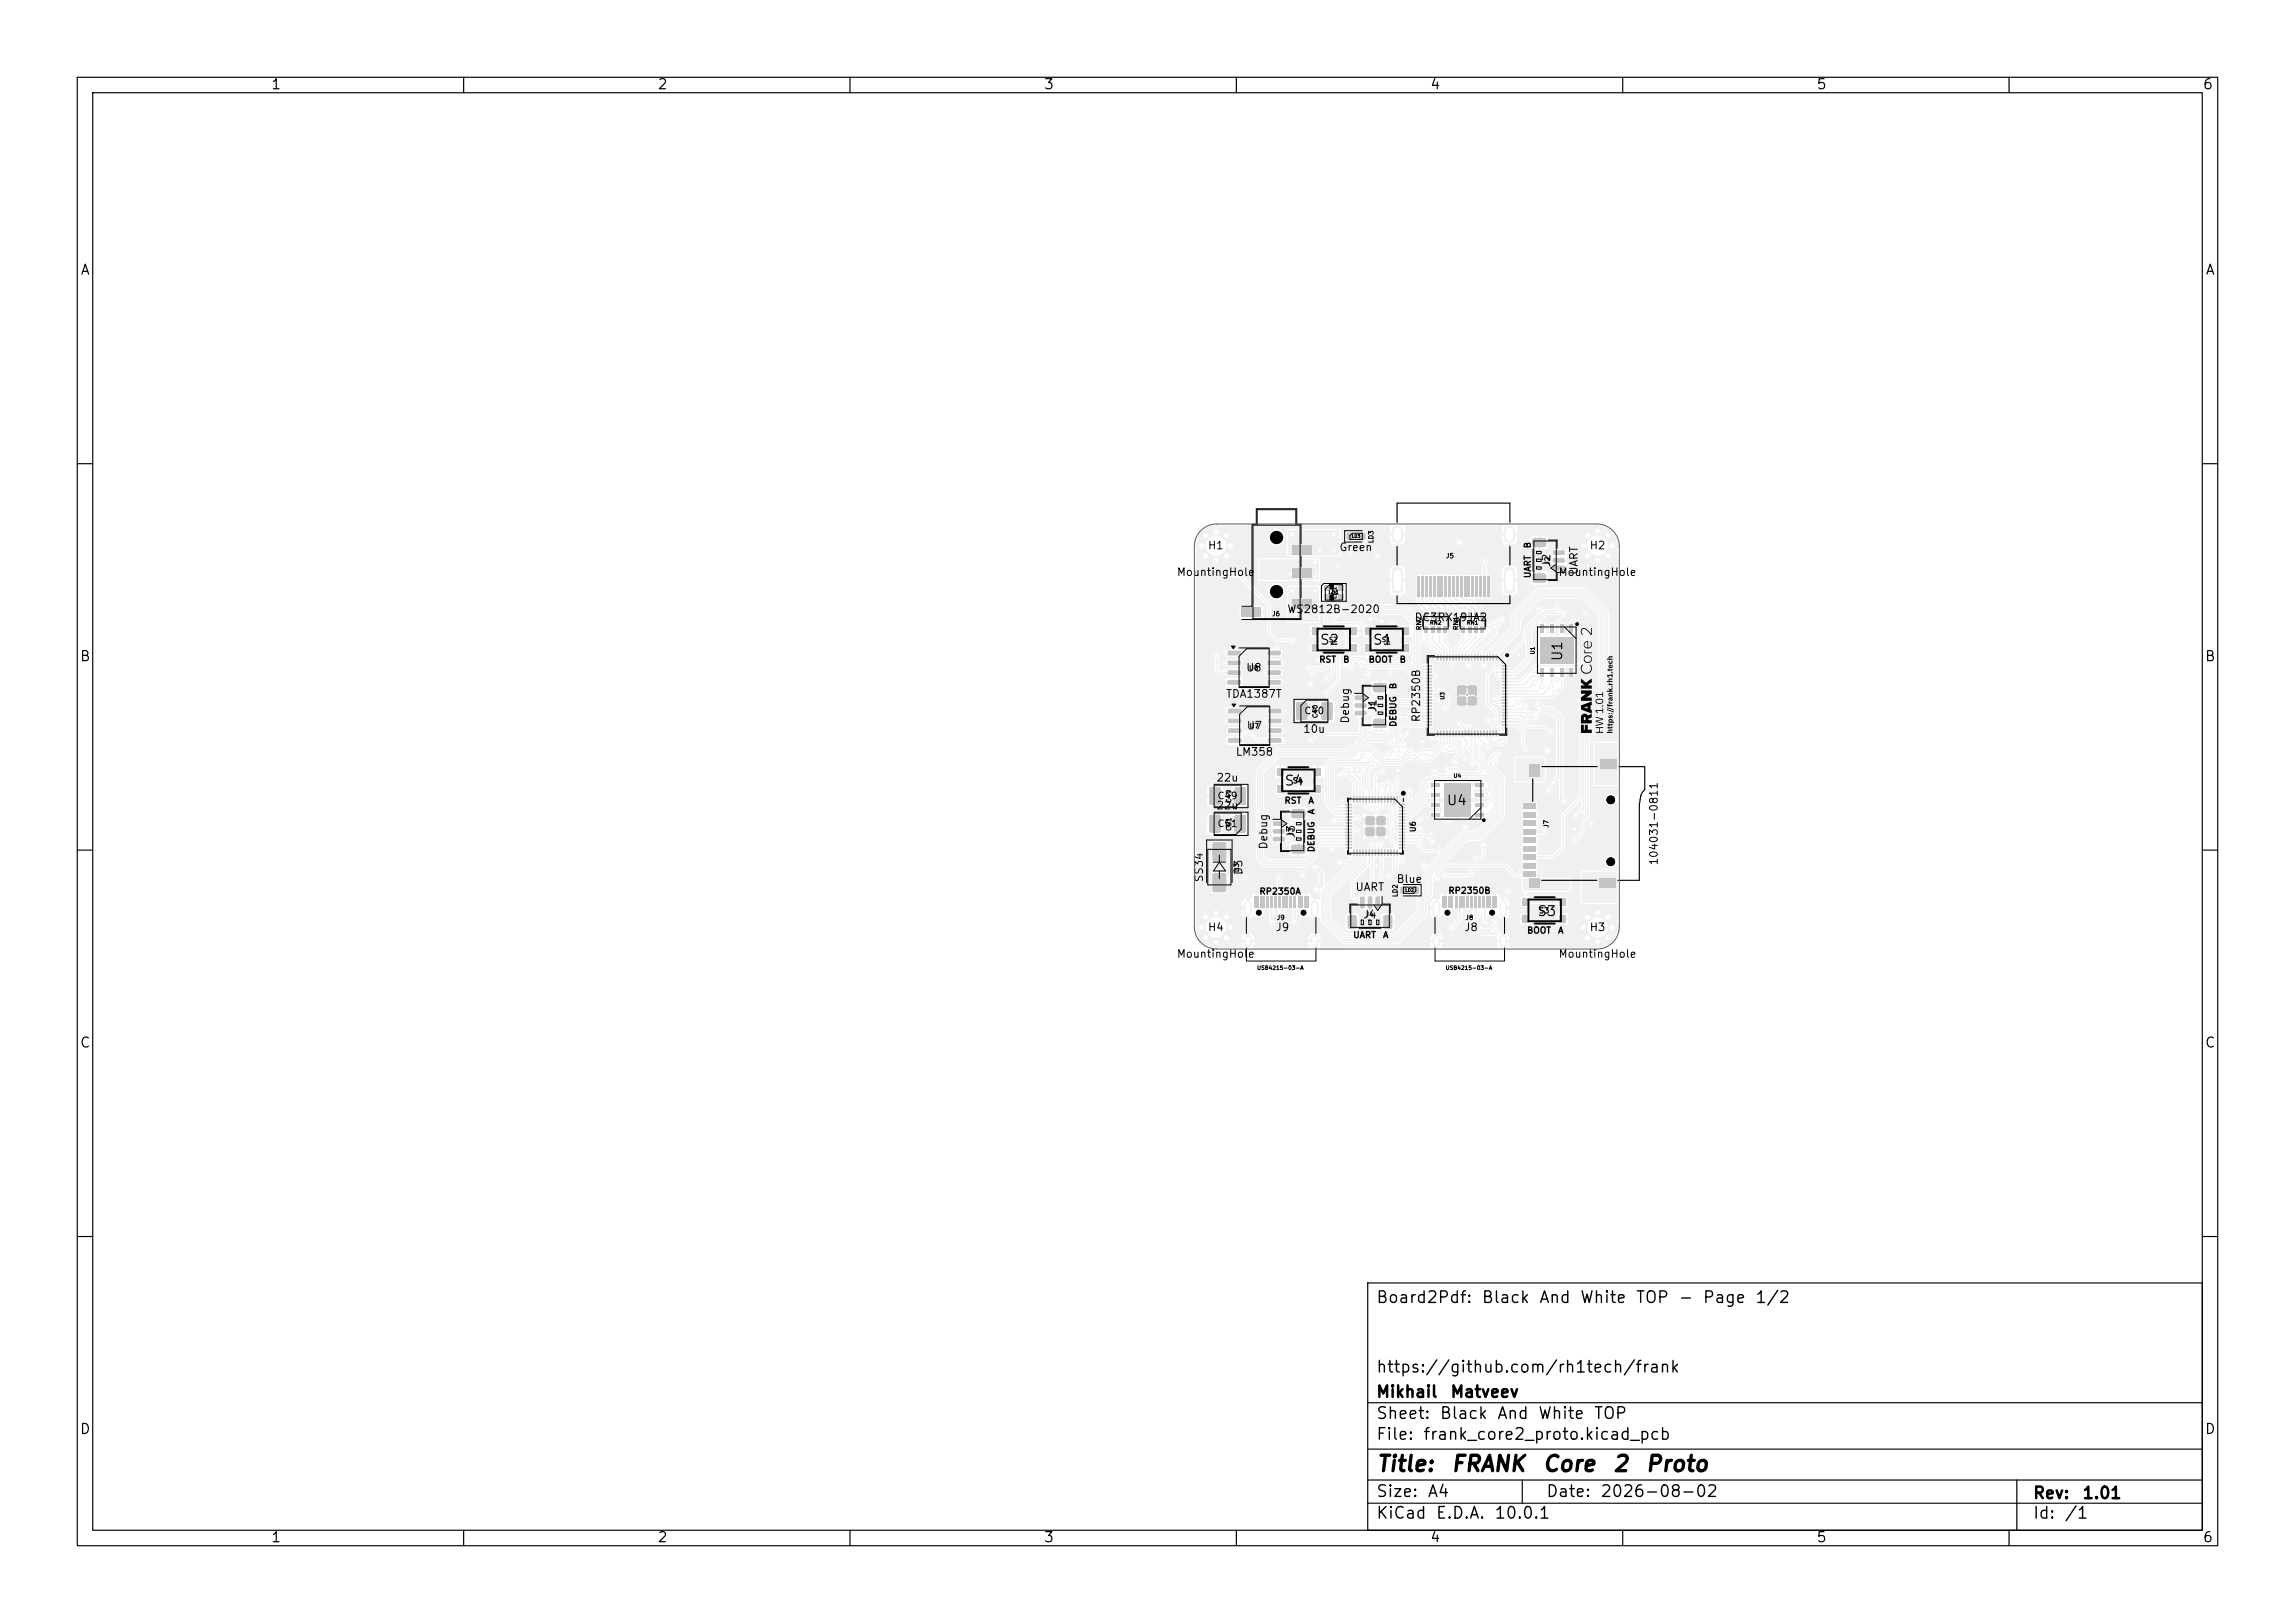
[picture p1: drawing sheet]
<svg xmlns="http://www.w3.org/2000/svg" width="297mm" height="210mm" viewBox="0 0 297 210" stroke-linecap="round" stroke-linejoin="round" font-family="sans-serif">
<defs><g id="words">
<g font-size="2">
<text x="178" y="190.9">Title:</text>
<text x="187.7" y="190.9">FRANK</text>
<text x="199.5" y="190.9">Core</text>
<text x="208.6" y="190.9">2</text>
<text x="212.8" y="190.9">Proto</text>
</g>
<g font-size="1.5">
<text x="178" y="169">Board2Pdf:</text>
<text x="191.7" y="169">Black</text>
<text x="199.1" y="169">And</text>
<text x="204.4" y="169">White</text>
<text x="211.6" y="169">TOP</text>
<text x="217.1" y="169">-</text>
<text x="220.3" y="169">Page</text>
<text x="227.1" y="169">1/2</text>
<text x="178" y="178">https://github.com/rh1tech/frank</text>
<text x="178" y="184">Sheet:</text>
<text x="178" y="181.2">Mikhail</text>
<text x="186.2" y="184">Black</text>
<text x="187.6" y="181.2">Matveev</text>
<text x="193.7" y="184">And</text>
<text x="199" y="184">White</text>
<text x="206.2" y="184">TOP</text>
<text x="178" y="186.7">File:</text>
<text x="184.1" y="186.7">frank_core2_proto.kicad_pcb</text>
<text x="178" y="196.9">KiCad</text>
<text x="178" y="194.1">Size:</text>
<text x="184.7" y="194.1">A4</text>
<text x="185.7" y="196.9">E.D.A.</text>
<text x="193.3" y="196.9">10.0.1</text>
<text x="200" y="194.1">Date:</text>
<text x="207" y="194.1">2026-08-02</text>
<text x="263" y="194.3">Rev:</text>
<text x="263" y="196.9">Id:</text>
<text x="267.1" y="196.9">/1</text>
<text x="269.4" y="194.3">1.01</text>
</g>
<g font-size="1.3">
<text x="35" y="11.9">1</text>
<text x="85" y="11.9">2</text>
<text x="135" y="11.9">3</text>
<text x="185" y="11.9">4</text>
<text x="235" y="11.9">5</text>
<text x="285" y="11.9">6</text>
<text x="10.3" y="35.9">A</text>
<text x="285.4" y="35.9">A</text>
<text x="170.7" y="83.7">S2</text>
<text x="177.6" y="83.7">S1</text>
<text x="10.3" y="85.9">B</text>
<text x="202.5" y="85.6" transform="rotate(-90 202.5 85.6)">U1</text>
<text x="285.3" y="85.9">B</text>
<text x="166.2" y="102">S4</text>
<text x="187.1" y="104.5">U4</text>
<text x="198.8" y="118.8">S3</text>
<text x="10.3" y="135.9">C</text>
<text x="285.3" y="135.9">C</text>
<text x="10.3" y="185.9">D</text>
<text x="285.3" y="185.9">D</text>
<text x="35" y="199.9">1</text>
<text x="85" y="199.9">2</text>
<text x="135" y="199.9">3</text>
<text x="185" y="199.9">4</text>
<text x="235" y="199.9">5</text>
<text x="285" y="199.9">6</text>
</g>
<g font-size="1">
<text x="156.2" y="71.3">H1</text>
<text x="173.3" y="71.6">Green</text>
<text x="205.6" y="71.3">H2</text>
<text x="152.2" y="74.8">MountingHole</text>
<text x="200.9" y="73.5" transform="rotate(-90 200.9 73.5)">J2</text>
<text x="201.6" y="74.8">MountingHole</text>
<text x="204.4" y="74.5" transform="rotate(-90 204.4 74.5)">UART</text>
<text x="166.5" y="79.6">WS2812B-2020</text>
<text x="183" y="80.6">DC3RX19JA2</text>
<text x="161.2" y="87.1">U8</text>
<text x="158.6" y="90.5">TDA1387T</text>
<text x="161.3" y="94.6">U7</text>
<text x="168.6" y="95.1">10u</text>
<text x="174.8" y="93.7" transform="rotate(-90 174.8 93.7)">Debug</text>
<text x="178.4" y="92.3" transform="rotate(-90 178.4 92.3)">J1</text>
<text x="184" y="93.5" transform="rotate(-90 184 93.5)">RP2350B</text>
<text x="157.3" y="101.4">22u</text>
<text x="159.8" y="98">LM358</text>
<text x="157.3" y="105">22u</text>
<text x="161" y="113.3" transform="rotate(-90 161 113.3)">D3</text>
<text x="164.2" y="110" transform="rotate(-90 164.2 110)">Debug</text>
<text x="167.8" y="108.6" transform="rotate(-90 167.8 108.6)">J3</text>
<text x="214.8" y="112.1" transform="rotate(-90 214.8 112.1)">104031-0811</text>
<text x="155.9" y="114.2" transform="rotate(-90 155.9 114.2)">SS34</text>
<text x="175.3" y="115.5">UART</text>
<text x="176.3" y="119.1">J4</text>
<text x="180.7" y="114.5">Blue</text>
<text x="152.2" y="124.2">MountingHole</text>
<text x="156.2" y="120.7">H4</text>
<text x="165" y="120.7">J9</text>
<text x="189.4" y="120.7">J8</text>
<text x="201.6" y="124.2">MountingHole</text>
<text x="205.6" y="120.7">H3</text>
</g>
<g font-size=".9">
<text x="168.7" y="92.6">C40</text>
<text x="157.5" y="107.2">C51</text>
<text x="157.5" y="103.6">C49</text>
</g>
<g font-size=".8">
<text x="198.3" y="71" transform="rotate(-90 198.3 71)">B</text>
<text x="198.3" y="74.9" transform="rotate(-90 198.3 74.9)">UART</text>
<text x="170.6" y="85.9">RST</text>
<text x="173.8" y="85.9">B</text>
<text x="177" y="85.9">BOOT</text>
<text x="180.9" y="89.2" transform="rotate(-90 180.9 89.2)">B</text>
<text x="181.1" y="85.9">B</text>
<text x="180.9" y="94.1" transform="rotate(-90 180.9 94.1)">DEBUG</text>
<text x="166.2" y="104.2">RST</text>
<text x="169.3" y="104.2">A</text>
<text x="170.3" y="105.4" transform="rotate(-90 170.3 105.4)">A</text>
<text x="170.3" y="110.3" transform="rotate(-90 170.3 110.3)">DEBUG</text>
<text x="162.9" y="115.9">RP2350A</text>
<text x="187.4" y="115.8">RP2350B</text>
<text x="175" y="121.6">UART</text>
<text x="178.9" y="121.6">A</text>
<text x="197.5" y="121">BOOT</text>
<text x="201.6" y="121">A</text>
</g>
<g font-size=".7">
<text x="167.2" y="101.5">S4</text>
<text x="183.4" y="107.7" transform="rotate(-90 183.4 107.7)">U6</text>
<text x="199.1" y="118.4">S3</text>
</g>
<g font-size=".6">
<text x="177.9" y="70.3" transform="rotate(-90 177.9 70.3)">LD3</text>
<text x="173.1" y="77.6" transform="rotate(-90 173.1 77.6)">LD1</text>
<text x="187.1" y="72.4">J5</text>
<text x="164.6" y="79.9">J6</text>
<text x="171.9" y="83.2">S2</text>
<text x="178.8" y="83.2">S1</text>
<text x="184.1" y="81.6" transform="rotate(-90 184.1 81.6)">RN2</text>
<text x="188.9" y="81.6" transform="rotate(-90 188.9 81.6)">RN1</text>
<text x="161.6" y="86.9">U8</text>
<text x="161.7" y="94.4">U7</text>
<text x="170.7" y="93" transform="rotate(-90 170.7 93)">C40</text>
<text x="178.1" y="91.9" transform="rotate(-90 178.1 91.9)">J1</text>
<text x="159.5" y="107.6" transform="rotate(-90 159.5 107.6)">C51</text>
<text x="159.5" y="104" transform="rotate(-90 159.5 104)">C49</text>
<text x="200.6" y="107.2" transform="rotate(-90 200.6 107.2)">J7</text>
<text x="160.5" y="112.9" transform="rotate(-90 160.5 112.9)">D3</text>
<text x="167.5" y="108.2" transform="rotate(-90 167.5 108.2)">J3</text>
<text x="165.2" y="119.2">J9</text>
<text x="176.7" y="118.8">J4</text>
<text x="181" y="116.1" transform="rotate(-90 181 116.1)">LD2</text>
<text x="189.6" y="119.2">J8</text>
</g>
<g font-size=".5">
<text x="171.9" y="77">LD1</text>
<text x="185" y="80.9">RN2</text>
<text x="189.8" y="80.9">RN1</text>
<text x="198.7" y="84.7" transform="rotate(-90 198.7 84.7)">U1</text>
<text x="187" y="90.6" transform="rotate(-90 187 90.6)">U3</text>
<text x="188" y="100.7">U4</text>
<text x="162.6" y="125.6">USB4215-03-A</text>
<text x="187" y="125.6">USB4215-03-A</text>
</g>
<g font-size=".4">
<text x="174.9" y="69.7">LD3</text>
<text x="181.8" y="115.5">LD2</text>
</g>
</g></defs>
<g fill="#f0f0f0" stroke="#f0f0f0" stroke-width=".15">
<path d="M163 72.4h7.6v2.6h-7.6z"/>
<path d="M166.7 68.7h6.6v3.1h-6.6z"/>
<path d="M166.8 76h3.8v4.4h-3.8z"/>
<path d="M196.2 98.1h3.6v3h-3.6z"/>
<path d="M197.1 113.8h6v1.4h-6z"/>
<path d="M204.7 112.8h4.5v4h-4.5z"/>
<path d="M206.4 96.2h2.9v5.3h-2.9z"/>
</g>
<g fill="#f0f0f0" stroke="#f0f0f0" stroke-width=".13">
<circle cx="204.9" cy="120" r=".4"/>
<circle cx="205.4" cy="118.7" r=".4"/>
<circle cx="205.4" cy="121.3" r=".4"/>
<circle cx="206.8" cy="118.1" r=".4"/>
<circle cx="206.8" cy="120" r="2.5"/>
<circle cx="206.8" cy="121.9" r=".4"/>
<circle cx="208.1" cy="118.7" r=".4"/>
<circle cx="208.1" cy="121.3" r=".4"/>
<circle cx="208.6" cy="120" r=".4"/>
</g>
<g fill="#f0f0f0">
<path d="M157 109h.1h1.5l.1 .2v2l-.1 .2-.2 .1-1.4-.1-.1-.2v-2z"/>
<path d="M157 113h.1h1.5l.1 .2v2l-.1 .2-.2 .1-1.4-.1-.1-.2v-2z"/>
<path d="M165.3 101.6h.9v1h-.9z"/>
<path d="M165.3 99.4h.9v1h-.9z"/>
<path d="M170.1 101.6h.9v1h-.9z"/>
<path d="M170.1 99.4h.9v1h-.9z"/>
</g>
<g fill="#f0f0f0" stroke="#f0f0f0" stroke-width=".13">
<circle cx="204.9" cy="70.6" r=".4"/>
<circle cx="205.4" cy="69.3" r=".4"/>
<circle cx="205.4" cy="71.9" r=".4"/>
<circle cx="206.8" cy="68.7" r=".4"/>
<circle cx="206.8" cy="70.6" r="2.5"/>
<circle cx="206.8" cy="72.5" r=".4"/>
<circle cx="208.1" cy="69.3" r=".4"/>
<circle cx="208.1" cy="71.9" r=".4"/>
<circle cx="208.6" cy="70.6" r=".4"/>
</g>
<g fill="#f0f0f0">
<path d="M171.4 75.8h.6v.7h-.6z"/>
<path d="M171.4 76.9h.6v.7h-.6z"/>
<path d="M173.2 76.9h.7v.7h-.7z"/>
<path d="M173.2 75.8h.7v.7h-.7z"/>
<path d="M201.7 116.2h.9v1h-.9z"/>
<path d="M201.7 118.4h.9v1h-.9z"/>
<path d="M196.9 116.2h1v1h-1z"/>
<path d="M196.9 118.4h1v1h-1z"/>
<path d="M158.9 84.2h1.6l.1 .1v.4l-.1 .1h-1.6l-.1-.2z"/>
<path d="M158.9 85.5h1.6l.1 .1v.4l-.1 .1h-1.6l-.1-.2z"/>
<path d="M158.9 86.8l1.6-.1 .1 .2v.3l-.1 .1h-1.6l-.1-.1z"/>
<path d="M158.9 88h1.6l.1 .2v.3l-.1 .1h-1.6l-.1-.1z"/>
<path d="M164 88h1.7v.2v.3l-.1 .1h-1.5l-.1-.1z"/>
<path d="M164 86.8l1.7-.1v.2v.3l-.1 .1h-1.5l-.1-.1z"/>
<path d="M164 85.5h1.7v.1v.4l-.1 .1h-1.5l-.1-.2z"/>
<path d="M164 84.2h1.7v.1v.4l-.1 .1h-1.5l-.1-.2z"/>
<path d="M180.7 103l.2 .1v.8h-.2z"/>
<path d="M180.3 103l.2 .1-.1 .8h-.1z"/>
<path d="M179.9 103l.2 .1v.8h-.2z"/>
<path d="M179.5 103l.2 .1-.1 .8h-.1z"/>
<path d="M179.1 103l.2 .1-.1 .8h-.1z"/>
<path d="M178.7 103l.2 .1-.1 .8h-.1z"/>
<path d="M178.3 103l.2 .1-.1 .8h-.1z"/>
<path d="M177.9 103l.2 .1-.1 .8h-.1z"/>
<path d="M177.5 103l.2 .1-.1 .8h-.1z"/>
<path d="M177.1 103l.2 .1-.1 .8h-.1z"/>
<path d="M176.7 103l.2 .1-.1 .8h-.1z"/>
<path d="M176.3 103l.2 .1-.1 .8h-.1z"/>
<path d="M175.9 103l.2 .1-.1 .8h-.1z"/>
<path d="M175.5 103l.2 .1v.8h-.2z"/>
<path d="M175.1 103l.2 .1-.1 .8h-.1z"/>
<path d="M174.1 104h.8l.1 .2h-.8z"/>
<path d="M174.1 104.4h.8l.1 .2h-.8z"/>
<path d="M174.1 104.8h.8l.1 .2h-.8z"/>
<path d="M174.1 105.2h.8l.1 .2h-.8z"/>
<path d="M174.1 105.6h.8l.1 .2h-.8z"/>
<path d="M174.1 106h.8l.1 .2h-.8z"/>
<path d="M174.1 106.4h.8l.1 .2h-.8z"/>
<path d="M174.1 106.8h.8l.1 .2h-.8z"/>
<path d="M174.1 107.2h.8l.1 .2h-.8z"/>
<path d="M174.1 107.6h.8l.1 .2h-.8z"/>
<path d="M174.1 108h.8l.1 .2h-.8z"/>
<path d="M174.1 108.4h.8l.1 .2h-.8z"/>
<path d="M174.1 108.8h.8l.1 .2h-.8z"/>
<path d="M174.1 109.2h.8l.1 .2h-.8z"/>
<path d="M174.1 109.6h.8l.1 .2h-.8z"/>
<path d="M175.1 110h.2l-.1 .8-.1-.1z"/>
<path d="M175.5 109.9l.2 .1v.8l-.2-.1z"/>
<path d="M175.9 109.9l.2 .1-.1 .8-.1-.1z"/>
<path d="M176.3 109.9l.2 .1-.1 .8-.1-.1z"/>
<path d="M176.7 109.9l.2 .1-.1 .8-.1-.1z"/>
<path d="M177.1 109.9l.2 .1-.1 .8-.1-.1z"/>
<path d="M177.5 109.9l.2 .1-.1 .8-.1-.1z"/>
<path d="M177.9 109.9l.2 .1-.1 .8-.1-.1z"/>
<path d="M178.3 109.9l.2 .1-.1 .8-.1-.1z"/>
<path d="M178.7 109.9l.2 .1-.1 .8-.1-.1z"/>
<path d="M179.1 109.9l.2 .1-.1 .8-.1-.1z"/>
<path d="M179.5 109.9l.2 .1-.1 .8-.1-.1z"/>
<path d="M179.9 109.9l.2 .1v.8l-.2-.1z"/>
<path d="M180.3 109.9l.2 .1-.1 .8-.1-.1z"/>
<path d="M180.7 109.9l.2 .1v.8l-.2-.1z"/>
<path d="M181 109.6h.8l.1 .2h-.8z"/>
<path d="M181 109.2h.8l.1 .2h-.8z"/>
<path d="M181 108.8h.8l.1 .2h-.8z"/>
<path d="M181 108.4h.8l.1 .2h-.8z"/>
<path d="M181 108h.8l.1 .2h-.8z"/>
<path d="M181 107.6h.8l.1 .2h-.8z"/>
<path d="M181 107.2h.8l.1 .2h-.8z"/>
<path d="M181 106.8h.8l.1 .2h-.8z"/>
<path d="M181 106.4h.8l.1 .2h-.8z"/>
<path d="M181 106h.8l.1 .2h-.8z"/>
<path d="M181 105.6h.8l.1 .2h-.8z"/>
<path d="M181 105.2h.8l.1 .2h-.8z"/>
<path d="M181 104.8h.8l.1 .2h-.8z"/>
<path d="M181 104.4h.8l.1 .2h-.8z"/>
<path d="M181 104.1l.8-.1 .1 .2h-.8z"/>
</g>
<g fill="#f0f0f0" stroke="#f0f0f0" stroke-width=".13">
<circle cx="179.4" cy="105.5" r=".3"/>
<circle cx="178" cy="105.5" r=".3"/>
<circle cx="176.6" cy="105.5" r=".3"/>
<circle cx="179.4" cy="106.9" r=".3"/>
<circle cx="178" cy="106.9" r=".3"/>
</g>
<path d="M176.3 105.2h3.4v3.4h-3.4z" fill="#f0f0f0"/>
<g fill="#f0f0f0" stroke="#f0f0f0" stroke-width=".13">
<circle cx="176.6" cy="106.9" r=".3"/>
<circle cx="179.4" cy="108.3" r=".3"/>
<circle cx="178" cy="108.3" r=".3"/>
<circle cx="176.6" cy="108.3" r=".3"/>
</g>
<g fill="#f0f0f0">
<path d="M167.2 73.6h2.5v1.2h-2.5z"/>
<path d="M167.2 70.6h2.5v1.2h-2.5z"/>
<path d="M160.7 78.7h2.5v1.2h-2.5z"/>
<path d="M167.2 77.6h2.5v1.2h-2.5z"/>
<path d="M169.8 83.4h.9v1h-.9z"/>
<path d="M169.8 81.2h.9v1h-.9z"/>
<path d="M174.7 83.4h.8v1h-.8z"/>
<path d="M174.7 81.2h.8v1h-.8z"/>
<path d="M203.1 80.8h.5v1h-.5z"/>
<path d="M201.9 80.8h.4v1h-.4z"/>
<path d="M200.6 80.8h.5v1h-.5z"/>
<path d="M199.3 80.8h.5v1h-.5z"/>
<path d="M199.3 86.5h.5v1h-.5z"/>
<path d="M200.6 86.5h.5v1h-.5z"/>
<path d="M201.9 86.5h.4v1h-.4z"/>
<path d="M203.1 86.5h.5v1h-.5z"/>
<path d="M199.3 82.4h4.3v3.5h-4.3z"/>
<path d="M191 105.2h1v.4h-1z"/>
<path d="M191 103.9h1v.5h-1z"/>
<path d="M191 102.6h1v.5h-1z"/>
<path d="M191 101.4h1v.4h-1z"/>
<path d="M185.3 101.4h1v.4h-1z"/>
<path d="M185.3 102.6h1v.5h-1z"/>
<path d="M185.3 103.9h1v.5h-1z"/>
<path d="M185.3 105.2h1v.4h-1z"/>
<path d="M186.9 101.3h3.5v4.4h-3.5z"/>
<path d="M182.8 114.8h.8v.8h-.8z"/>
<path d="M181.3 114.8h.7v.8h-.7z"/>
<path d="M193.6 84.7h.2l-.1 .8h-.2z"/>
<path d="M193.2 84.7h.2l-.1 .8h-.2z"/>
<path d="M192.8 84.7h.2l-.1 .8h-.2z"/>
<path d="M192.4 84.7h.2l-.1 .8h-.2z"/>
<path d="M192 84.7h.2l-.1 .8h-.2z"/>
<path d="M191.6 84.7h.2l-.1 .8h-.2z"/>
<path d="M191.2 84.7h.2l-.1 .8h-.2z"/>
<path d="M190.8 84.7h.2l-.1 .8h-.2z"/>
<path d="M190.4 84.7h.2l-.1 .8h-.2z"/>
<path d="M190 84.7h.2l-.1 .8h-.2z"/>
<path d="M189.6 84.7h.2l-.1 .8h-.2z"/>
<path d="M189.2 84.7h.2l-.1 .8h-.2z"/>
<path d="M188.8 84.7h.2l-.1 .8h-.2z"/>
<path d="M188.4 84.7h.2l-.1 .8h-.2z"/>
<path d="M188 84.7h.2l-.1 .8h-.2z"/>
<path d="M187.6 84.7h.2l-.1 .8h-.2z"/>
<path d="M187.2 84.7h.2l-.1 .8h-.2z"/>
<path d="M186.8 84.7h.2l-.1 .8h-.2z"/>
<path d="M186.4 84.7h.2l-.1 .8h-.2z"/>
<path d="M186 84.7h.2l-.1 .8h-.2z"/>
<path d="M184.6 86.1h.7v.2h-.7z"/>
<path d="M184.6 86.5h.7v.2h-.7z"/>
<path d="M184.6 86.9h.7v.2h-.7z"/>
<path d="M184.6 87.3h.7v.2h-.7z"/>
<path d="M184.6 87.7h.7v.2h-.7z"/>
<path d="M184.6 88.1h.7v.2h-.7z"/>
<path d="M184.6 88.5h.7v.2h-.7z"/>
<path d="M184.6 88.9h.7v.2h-.7z"/>
<path d="M184.6 89.3h.7v.2h-.7z"/>
<path d="M184.6 89.7h.7v.2h-.7z"/>
<path d="M184.6 90.1h.7v.2h-.7z"/>
<path d="M184.6 90.5h.7v.2h-.7z"/>
<path d="M184.6 90.9h.7v.2h-.7z"/>
<path d="M184.6 91.3h.7v.2h-.7z"/>
<path d="M184.6 91.7h.7v.2h-.7z"/>
<path d="M184.6 92.1h.7v.2h-.7z"/>
<path d="M184.6 92.5h.7v.2h-.7z"/>
<path d="M184.6 92.9h.7v.2h-.7z"/>
<path d="M184.6 93.3h.7v.2h-.7z"/>
<path d="M184.6 93.7h.7v.2h-.7z"/>
<path d="M186 94.5h.2l-.1 .8-.2-.1z"/>
<path d="M186.4 94.5h.2l-.1 .8-.2-.1z"/>
<path d="M186.8 94.5h.2l-.1 .8-.2-.1z"/>
<path d="M187.2 94.5h.2l-.1 .8-.2-.1z"/>
<path d="M187.6 94.5h.2l-.1 .8-.2-.1z"/>
<path d="M188 94.5h.2l-.1 .8-.2-.1z"/>
<path d="M188.4 94.5h.2l-.1 .8-.2-.1z"/>
<path d="M188.8 94.5h.2l-.1 .8-.2-.1z"/>
<path d="M189.2 94.5h.2l-.1 .8-.2-.1z"/>
<path d="M189.6 94.5h.2l-.1 .8-.2-.1z"/>
<path d="M190 94.5h.2l-.1 .8-.2-.1z"/>
<path d="M190.4 94.5h.2l-.1 .8-.2-.1z"/>
<path d="M190.8 94.5h.2l-.1 .8-.2-.1z"/>
<path d="M191.2 94.5h.2l-.1 .8-.2-.1z"/>
<path d="M191.6 94.5h.2l-.1 .8-.2-.1z"/>
<path d="M192 94.5h.2l-.1 .8-.2-.1z"/>
<path d="M192.4 94.5h.2l-.1 .8-.2-.1z"/>
<path d="M192.8 94.5h.2l-.1 .8-.2-.1z"/>
<path d="M193.2 94.5h.2l-.1 .8-.2-.1z"/>
<path d="M193.6 94.5h.2l-.1 .8-.2-.1z"/>
<path d="M194.4 93.7h.7v.2h-.7z"/>
<path d="M194.4 93.3h.7v.2h-.7z"/>
<path d="M194.4 92.9h.7v.2h-.7z"/>
<path d="M194.4 92.5h.7v.2h-.7z"/>
<path d="M194.4 92.1h.7v.2h-.7z"/>
<path d="M194.4 91.7h.7v.2h-.7z"/>
<path d="M194.4 91.3h.7v.2h-.7z"/>
<path d="M194.4 90.9h.7v.2h-.7z"/>
<path d="M194.4 90.5h.7v.2h-.7z"/>
<path d="M194.4 90.1h.7v.2h-.7z"/>
<path d="M194.4 89.7h.7v.2h-.7z"/>
<path d="M194.4 89.3h.7v.2h-.7z"/>
<path d="M194.4 88.9h.7v.2h-.7z"/>
<path d="M194.4 88.5h.7v.2h-.7z"/>
<path d="M194.4 88.1h.7v.2h-.7z"/>
<path d="M194.4 87.7h.7v.2h-.7z"/>
<path d="M194.4 87.3h.7v.2h-.7z"/>
<path d="M194.4 86.9h.7v.2h-.7z"/>
<path d="M194.4 86.5h.7v.2h-.7z"/>
<path d="M194.4 86.1h.7v.2h-.7z"/>
</g>
<circle cx="191" cy="88.9" r=".3" fill="#f0f0f0" stroke="#f0f0f0" stroke-width=".13"/>
<path d="M190.4 88.3h1.1v1.1h-1.1z" fill="#f0f0f0"/>
<circle cx="189.8" cy="88.9" r=".3" fill="#f0f0f0" stroke="#f0f0f0" stroke-width=".13"/>
<path d="M189.3 88.3h1.1v1.1h-1.1z" fill="#f0f0f0"/>
<circle cx="188.7" cy="88.9" r=".3" fill="#f0f0f0" stroke="#f0f0f0" stroke-width=".13"/>
<path d="M188.1 88.3h1.2v1.1h-1.2z" fill="#f0f0f0"/>
<circle cx="191" cy="90" r=".3" fill="#f0f0f0" stroke="#f0f0f0" stroke-width=".13"/>
<path d="M190.4 89.4h1.1v1.2h-1.1z" fill="#f0f0f0"/>
<circle cx="189.8" cy="90" r=".3" fill="#f0f0f0" stroke="#f0f0f0" stroke-width=".13"/>
<path d="M189.3 89.4h1.1v1.2h-1.1z" fill="#f0f0f0"/>
<circle cx="188.7" cy="90" r=".3" fill="#f0f0f0" stroke="#f0f0f0" stroke-width=".13"/>
<path d="M188.1 89.4h1.2v1.2h-1.2z" fill="#f0f0f0"/>
<circle cx="191" cy="91.1" r=".3" fill="#f0f0f0" stroke="#f0f0f0" stroke-width=".13"/>
<path d="M190.4 90.6h1.1v1.1h-1.1z" fill="#f0f0f0"/>
<circle cx="189.8" cy="91.1" r=".3" fill="#f0f0f0" stroke="#f0f0f0" stroke-width=".13"/>
<path d="M189.3 90.6h1.1v1.1h-1.1z" fill="#f0f0f0"/>
<circle cx="188.7" cy="91.1" r=".3" fill="#f0f0f0" stroke="#f0f0f0" stroke-width=".13"/>
<g fill="#f0f0f0">
<path d="M188.1 90.6h1.2v1.1h-1.2z"/>
<path d="M159.8 105.5l1.2-.1 .2 .2v1.9l-.1 .3h-1.1l-.2-.2-.1-1.9z"/>
<path d="M156.6 105.5l1.1-.1 .3 .2v1.9l-.2 .3h-1.1l-.2-.2v-1.9z"/>
<path d="M184.4 81.1h.5v.8h-.5z"/>
<path d="M185.2 81.1h.4v.8h-.4z"/>
<path d="M186 81.1h.4v.8h-.4z"/>
<path d="M186.8 81.1h.4v.8h-.4z"/>
<path d="M186.8 79.3h.4v.8h-.4z"/>
<path d="M186 79.3h.4v.8h-.4z"/>
<path d="M185.2 79.3h.4v.8h-.4z"/>
<path d="M184.4 79.3h.5v.8h-.5z"/>
<path d="M176.7 83.4h.9v1h-.9z"/>
<path d="M176.7 81.2h.9v1h-.9z"/>
<path d="M181.5 83.4h.9v1h-.9z"/>
<path d="M181.5 81.2h.9v1h-.9z"/>
<path d="M201 71.2h1.4l.1 .2v.3l-.2 .1h-1.3l-.1-.1z"/>
<path d="M198.4 74.3l.1-.1h1.4l.2 .3v.7l-.3 .2h-1.3l-.2-.2z"/>
<path d="M201 72.2h1.4l.1 .2v.3l-.2 .1h-1.3l-.1-.1z"/>
<path d="M198.4 69.7l.1-.1h1.4l.2 .3v.7l-.3 .2h-1.3l-.2-.2z"/>
<path d="M201 73.2h1.4l.1 .2v.3l-.2 .1h-1.3l-.1-.1z"/>
<path d="M174.3 69h.8v.8h-.8z"/>
<path d="M175.9 69h.8v.8h-.8z"/>
<path d="M186.7 115.9h.6v1.5h-.6z"/>
<path d="M187.5 115.9h.6v1.5h-.6z"/>
<path d="M188.3 115.9h.3v1.5h-.3z"/>
<path d="M188.8 115.9h.3v1.5h-.3z"/>
<path d="M189.3 115.9h.3v1.5h-.3z"/>
<path d="M189.8 115.9h.3v1.5h-.3z"/>
<path d="M190.3 115.9h.3v1.5h-.3z"/>
<path d="M190.8 115.9h.3v1.5h-.3z"/>
<path d="M191.3 115.9h.3v1.5h-.3z"/>
<path d="M191.8 115.9h.3v1.5h-.3z"/>
<path d="M192.4 115.9h.6v1.5h-.6z"/>
<path d="M193.1 115.9h.6v1.5h-.6z"/>
</g>
<path d="M185.9 117v1.1M194.5 117v1.1M185.9 121.5v.6M194.5 121.5v.6" fill="none" stroke="#f0f0f0" stroke-width="1"/>
<g fill="#f0f0f0">
<path d="M167.8 90.9l1.2-.1 .2 .2v1.9l-.1 .3h-1.1l-.3-.2v-1.9z"/>
<path d="M171 90.9l1.2-.1 .3 .2v1.9l-.2 .3h-1.1l-.2-.2v-1.9z"/>
<path d="M162.3 115.9h.6v1.5h-.6z"/>
<path d="M163 115.9h.6v1.5h-.6z"/>
<path d="M163.9 115.9h.3v1.5h-.3z"/>
<path d="M164.4 115.9h.3v1.5h-.3z"/>
<path d="M164.9 115.9h.3v1.5h-.3z"/>
<path d="M165.4 115.9h.3v1.5h-.3z"/>
<path d="M165.9 115.9h.3v1.5h-.3z"/>
<path d="M166.4 115.9h.3v1.5h-.3z"/>
<path d="M166.9 115.9h.3v1.5h-.3z"/>
<path d="M167.4 115.9h.3v1.5h-.3z"/>
<path d="M167.9 115.9h.6v1.5h-.6z"/>
<path d="M168.7 115.9h.6v1.5h-.6z"/>
</g>
<path d="M161.5 117v1.1M170.1 117v1.1M161.5 121.5v.6M170.1 121.5v.6" fill="none" stroke="#f0f0f0" stroke-width="1"/>
<g fill="#f0f0f0">
<path d="M176 116h.4l.2 .1v1.3l-.1 .1-.4 .1-.1-.1z"/>
<path d="M179.1 118.5l.8-.1 .3 .2v1.4l-.2 .2h-.8l-.2-.2v-1.3z"/>
<path d="M177 116h.4l.2 .1v1.3l-.1 .1-.4 .1-.1-.1z"/>
<path d="M174.5 118.5l.8-.1 .3 .2v1.4l-.2 .2h-.7l-.3-.2v-1.3z"/>
<path d="M178 116h.4l.2 .1v1.3l-.1 .1-.3 .1-.2-.1z"/>
</g>
<g fill="none" stroke="#f0f0f0" stroke-width=".3">
<path d="M183.6 74.6v2.6M184.1 74.6v2.6M184.6 74.6v2.6M185.1 74.6v2.6M185.6 74.6v2.6M186.1 74.6v2.6M186.6 74.6v2.6M187.1 74.6v2.6M187.6 74.6v2.6M188.1 74.6v2.6M188.6 74.6v2.6M189.1 74.6v2.6"/>
<path d="M189.6 74.6v2.6M190.1 74.6v2.6M190.6 74.6v2.6M191.1 74.6v2.6M191.6 74.6v2.6M192.1 74.6v2.6M192.6 74.6v2.6"/>
</g>
<g fill="#f0f0f0">
<path d="M194.8 73.5h1l.2 .2v2.7v.2l-.2 .1h-.9l-.2-.2-.1-2.7z"/>
<path d="M194.7 68.2l.3-.1h.8l.2 .1v1.6l-.1 .3-.9 .1-.3-.2z"/>
<path d="M180.2 68.2l.3-.1h.8l.2 .1v1.6l-.1 .3-.9 .1-.3-.2z"/>
<path d="M180.3 73.5h1l.2 .2v2.7v.2l-.2 .1h-.9l-.2-.2-.1-2.7z"/>
<path d="M175.3 92h1.5v.1v.4l-.1 .1h-1.3l-.1-.2z"/>
<path d="M177.8 88.5l.1-.1h1.4l.2 .2v.8l-.3 .2h-1.3l-.2-.3z"/>
<path d="M175.3 91h1.5v.1v.4l-.1 .1h-1.3l-.1-.2z"/>
<path d="M177.8 93.1l.1-.1h1.4l.2 .2v.8l-.3 .2h-1.3l-.2-.3z"/>
<path d="M175.3 90h1.5v.1v.4l-.1 .1h-1.3l-.1-.2z"/>
<path d="M164.8 108.3h1.4l.1 .1v.4l-.2 .1h-1.3l-.1-.2z"/>
<path d="M167.2 104.7h.2h1.4l.1 .2v.8l-.2 .2h-1.4l-.2-.3z"/>
<path d="M164.8 107.3h1.4l.1 .1v.4l-.2 .1h-1.3l-.1-.2z"/>
<path d="M167.2 109.3h.2h1.4l.1 .2v.8l-.2 .2h-1.4l-.2-.3z"/>
<path d="M164.8 106.3h1.4l.1 .1v.4l-.2 .1h-1.3l-.1-.2z"/>
</g>
<g fill="#f0f0f0" stroke="#f0f0f0" stroke-width=".13">
<circle cx="155.5" cy="70.6" r=".4"/>
<circle cx="156" cy="69.3" r=".4"/>
<circle cx="156" cy="71.9" r=".4"/>
<circle cx="157.4" cy="68.7" r=".4"/>
<circle cx="157.4" cy="70.6" r="2.5"/>
<circle cx="157.4" cy="72.5" r=".4"/>
<circle cx="158.7" cy="69.3" r=".4"/>
<circle cx="158.7" cy="71.9" r=".4"/>
<circle cx="159.2" cy="70.6" r=".4"/>
</g>
<g fill="#f0f0f0">
<path d="M159 91.7h1.6l.1 .2v.3l-.2 .1h-1.5l-.1-.1z"/>
<path d="M159 93h1.6l.1 .1v.4l-.2 .1h-1.5l-.1-.2z"/>
<path d="M159 94.3h1.6l.1 .1v.3l-.2 .1h-1.5l-.1-.1z"/>
<path d="M159 95.6l1.6-.1 .1 .2v.3l-.2 .1h-1.5l-.1-.1z"/>
<path d="M164.1 95.6l1.6-.1 .1 .2v.3l-.1 .1h-1.5l-.1-.1z"/>
<path d="M164.1 94.3h1.6l.1 .1v.3l-.1 .1h-1.5l-.1-.1z"/>
<path d="M164.1 93h1.6l.1 .1v.4l-.1 .1h-1.5l-.1-.2z"/>
<path d="M164.1 91.7h1.6l.1 .2v.3l-.1 .1h-1.5l-.1-.1z"/>
<path d="M159.8 101.9l1.2-.1 .2 .2v1.9l-.1 .3h-1.1l-.2-.2-.1-1.9z"/>
<path d="M156.6 101.9l1.1-.1 .3 .2v1.9l-.2 .3h-1.1l-.2-.2v-1.9z"/>
<path d="M197.1 104h1.6v.7h-1.6z"/>
<path d="M197.1 105.1h1.6v.7h-1.6z"/>
<path d="M197.1 106.2h1.6v.7h-1.6z"/>
<path d="M197.1 107.3h1.6v.7h-1.6z"/>
<path d="M197.1 108.4h1.6v.7h-1.6z"/>
<path d="M197.1 109.5h1.6v.7h-1.6z"/>
<path d="M197.1 110.6h1.6v.7h-1.6z"/>
<path d="M197.1 111.7h1.6v.7h-1.6z"/>
<path d="M197.1 112.8h1.6v.7h-1.6z"/>
<path d="M207.1 98.2h2.1v1.2h-2.1z"/>
<path d="M197.9 98.9h1.3v1.6h-1.3z"/>
<path d="M206.9 113.7h2.3v1.2h-2.3z"/>
<path d="M197.9 113.7h1.3v1.2h-1.3z"/>
</g>
<g fill="#f0f0f0" stroke="#f0f0f0" stroke-width=".13">
<circle cx="155.5" cy="120" r=".4"/>
<circle cx="156" cy="118.7" r=".4"/>
<circle cx="156" cy="121.3" r=".4"/>
<circle cx="157.4" cy="118.1" r=".4"/>
<circle cx="157.4" cy="120" r="2.5"/>
<circle cx="157.4" cy="121.9" r=".4"/>
<circle cx="158.7" cy="118.7" r=".4"/>
<circle cx="158.7" cy="121.3" r=".4"/>
<circle cx="159.2" cy="120" r=".4"/>
</g>
<g fill="#f0f0f0">
<path d="M189.1 81.1h.5v.8h-.5z"/>
<path d="M190 81.1h.4v.8h-.4z"/>
<path d="M190.8 81.1h.4v.8h-.4z"/>
<path d="M191.5 81.1h.5v.8h-.5z"/>
<path d="M191.5 79.3h.5v.8h-.5z"/>
<path d="M190.8 79.3h.4v.8h-.4z"/>
<path d="M190 79.3h.4v.8h-.4z"/>
<path d="M189.1 79.3h.5v.8h-.5z"/>
</g>
<g fill="#f0f0f0" stroke="#f0f0f0" stroke-width=".13">
<circle cx="201.5" cy="84.1" r=".3"/>
<circle cx="188.4" cy="102" r=".3"/>
<circle cx="167" cy="109.9" r=".3"/>
<circle cx="178.8" cy="80.4" r=".3"/>
<circle cx="177.5" cy="91.3" r=".3"/>
<circle cx="199.9" cy="83.1" r=".3"/>
<circle cx="184.1" cy="96" r=".3"/>
<circle cx="186.9" cy="117.2" r=".3"/>
<circle cx="175.8" cy="114.6" r=".3"/>
<circle cx="203.8" cy="107.3" r=".3"/>
<circle cx="196.5" cy="84.7" r=".3"/>
<circle cx="180.9" cy="99.7" r=".3"/>
<circle cx="201.7" cy="85.2" r=".3"/>
<circle cx="166.4" cy="107.6" r=".3"/>
<circle cx="173.6" cy="103.5" r=".3"/>
<circle cx="178.4" cy="94.4" r=".3"/>
<circle cx="187.5" cy="102" r=".3"/>
<circle cx="176.3" cy="88" r=".3"/>
<circle cx="178.2" cy="112.1" r=".3"/>
<circle cx="204.4" cy="91.7" r=".3"/>
<circle cx="185.2" cy="107.8" r=".3"/>
<circle cx="204.2" cy="90.8" r=".3"/>
<circle cx="167" cy="105.3" r=".3"/>
<circle cx="183.1" cy="88.8" r=".3"/>
<circle cx="173.2" cy="73.3" r=".3"/>
<circle cx="180.5" cy="107.6" r=".3"/>
<circle cx="177.4" cy="80.1" r=".3"/>
<circle cx="159.6" cy="102.9" r=".3"/>
<circle cx="169.6" cy="88.5" r=".3"/>
<circle cx="168.6" cy="113.2" r=".3"/>
<circle cx="200.5" cy="102.2" r=".3"/>
<circle cx="189.8" cy="114.9" r=".3"/>
<circle cx="188.8" cy="70.2" r=".3"/>
<circle cx="158.8" cy="111.1" r=".3"/>
<circle cx="163" cy="89.9" r=".3"/>
<circle cx="178.2" cy="71.9" r=".3"/>
<circle cx="158.8" cy="113.7" r=".3"/>
<circle cx="161.1" cy="113.5" r=".3"/>
<circle cx="165.8" cy="102.7" r=".3"/>
<circle cx="181.6" cy="96.4" r=".3"/>
<circle cx="169.3" cy="108.4" r=".3"/>
<circle cx="179.9" cy="96.1" r=".3"/>
<circle cx="192.5" cy="96.6" r=".3"/>
<circle cx="182" cy="95" r=".3"/>
<circle cx="169.6" cy="95.8" r=".3"/>
<circle cx="173.1" cy="83.1" r=".3"/>
<circle cx="176.1" cy="80.7" r=".3"/>
<circle cx="174" cy="77.2" r=".3"/>
<circle cx="174" cy="76.1" r=".3"/>
<circle cx="191.5" cy="99.7" r=".3"/>
<circle cx="197.5" cy="116" r=".3"/>
<circle cx="187.3" cy="99.5" r=".3"/>
<circle cx="193.6" cy="80.5" r=".3"/>
<circle cx="158.7" cy="84.5" r=".3"/>
<circle cx="158.7" cy="85.8" r=".3"/>
<circle cx="192.6" cy="80.9" r=".3"/>
<circle cx="194.4" cy="80.1" r=".3"/>
<circle cx="157.5" cy="84.8" r=".3"/>
<circle cx="165.8" cy="88.3" r=".3"/>
<circle cx="163.8" cy="87.1" r=".3"/>
<circle cx="165.8" cy="85.8" r=".3"/>
<circle cx="165.2" cy="84" r=".3"/>
<circle cx="205.2" cy="79.4" r=".3"/>
<circle cx="193.5" cy="90.4" r=".3"/>
<circle cx="177.5" cy="104.6" r=".3"/>
<circle cx="185.7" cy="87.4" r=".3"/>
<circle cx="203.7" cy="86.8" r=".3"/>
<circle cx="180.5" cy="105.7" r=".3"/>
<circle cx="174.7" cy="71.3" r=".3"/>
<circle cx="188" cy="85.9" r=".3"/>
<circle cx="187.4" cy="106.3" r=".3"/>
<circle cx="161.1" cy="105.3" r=".3"/>
<circle cx="188.8" cy="93.6" r=".3"/>
<circle cx="177.6" cy="109.3" r=".3"/>
<circle cx="192.6" cy="93.2" r=".3"/>
<circle cx="189.6" cy="107" r=".3"/>
<circle cx="159.7" cy="105.4" r=".3"/>
<circle cx="174.5" cy="110.5" r=".3"/>
<circle cx="199.8" cy="107.6" r=".3"/>
<circle cx="193.9" cy="86.7" r=".3"/>
<circle cx="183.8" cy="108.7" r=".3"/>
<circle cx="179.8" cy="113.3" r=".3"/>
<circle cx="201.5" cy="87.9" r=".3"/>
<circle cx="184.2" cy="112" r=".3"/>
<circle cx="183" cy="113.6" r=".3"/>
<circle cx="172.3" cy="109.9" r=".3"/>
<circle cx="193.6" cy="98.5" r=".3"/>
<circle cx="192.1" cy="86.1" r=".3"/>
<circle cx="179.9" cy="87" r=".3"/>
<circle cx="185.3" cy="95.5" r=".3"/>
<circle cx="195.1" cy="115.2" r=".3"/>
<circle cx="200.2" cy="97.1" r=".3"/>
<circle cx="197.5" cy="93.1" r=".3"/>
<circle cx="187" cy="91.6" r=".3"/>
<circle cx="175.6" cy="105.9" r=".3"/>
<circle cx="190.5" cy="113" r=".3"/>
<circle cx="180.5" cy="109.2" r=".3"/>
<circle cx="187" cy="113.3" r=".3"/>
<circle cx="170.7" cy="85.4" r=".3"/>
<circle cx="180.8" cy="100.9" r=".3"/>
<circle cx="169.3" cy="86.4" r=".3"/>
<circle cx="180.2" cy="101.7" r=".3"/>
<circle cx="169.8" cy="87.2" r=".3"/>
<circle cx="179.5" cy="101.3" r=".3"/>
<circle cx="175.6" cy="107.5" r=".3"/>
<circle cx="178.3" cy="104.7" r=".3"/>
<circle cx="178.6" cy="109.2" r=".3"/>
<circle cx="185.4" cy="108.9" r=".3"/>
<circle cx="178.7" cy="101.7" r=".3"/>
<circle cx="171.7" cy="87.8" r=".3"/>
<circle cx="178.9" cy="99.8" r=".3"/>
<circle cx="174" cy="86.1" r=".3"/>
<circle cx="174.9" cy="86.4" r=".3"/>
<circle cx="177.2" cy="99.6" r=".3"/>
<circle cx="176.5" cy="99.6" r=".3"/>
<circle cx="176.2" cy="86.1" r=".3"/>
<circle cx="175.7" cy="99.6" r=".3"/>
<circle cx="177" cy="87.3" r=".3"/>
<circle cx="180.8" cy="92.4" r=".3"/>
<circle cx="177.1" cy="94.5" r=".3"/>
<circle cx="174.9" cy="99.6" r=".3"/>
<circle cx="174.2" cy="99.7" r=".3"/>
<circle cx="176.8" cy="93.7" r=".3"/>
<circle cx="173.4" cy="100.3" r=".3"/>
<circle cx="176.1" cy="93.2" r=".3"/>
<circle cx="177.9" cy="99" r=".3"/>
<circle cx="179.7" cy="97.6" r=".3"/>
<circle cx="177.5" cy="98.3" r=".3"/>
<circle cx="180.9" cy="97.5" r=".3"/>
<circle cx="183.8" cy="97.4" r=".3"/>
<circle cx="176.3" cy="97.8" r=".3"/>
<circle cx="182.5" cy="98.2" r=".3"/>
<circle cx="184.6" cy="97.8" r=".3"/>
<circle cx="172.7" cy="106.2" r=".3"/>
<circle cx="182.5" cy="97.1" r=".3"/>
<circle cx="187.8" cy="96.5" r=".3"/>
<circle cx="175.7" cy="96.1" r=".3"/>
<circle cx="187.1" cy="97.2" r=".3"/>
<circle cx="173.4" cy="111.6" r=".3"/>
<circle cx="194" cy="97.5" r=".3"/>
<circle cx="189.6" cy="98.1" r=".3"/>
<circle cx="191.8" cy="97.7" r=".3"/>
<circle cx="189.9" cy="96.7" r=".3"/>
<circle cx="191.4" cy="96.7" r=".3"/>
<circle cx="190.6" cy="98.8" r=".3"/>
<circle cx="178.7" cy="113.6" r=".3"/>
<circle cx="181.4" cy="111.4" r=".3"/>
<circle cx="186.2" cy="110.1" r=".3"/>
<circle cx="183.8" cy="107.3" r=".3"/>
<circle cx="183.8" cy="106.1" r=".3"/>
<circle cx="185.1" cy="104.2" r=".3"/>
<circle cx="185.1" cy="102.9" r=".3"/>
<circle cx="185.1" cy="101.6" r=".3"/>
<circle cx="192.2" cy="102.9" r=".3"/>
<circle cx="192.2" cy="104.1" r=".3"/>
<circle cx="191" cy="111.1" r=".3"/>
<circle cx="192" cy="109.4" r=".3"/>
<circle cx="182.4" cy="102.3" r=".3"/>
<circle cx="170.2" cy="72.8" r=".3"/>
<circle cx="170.2" cy="74.6" r=".3"/>
<circle cx="167.1" cy="74.2" r=".3"/>
<circle cx="172.6" cy="71.3" r=".3"/>
<circle cx="167.2" cy="69.1" r=".3"/>
<circle cx="172.6" cy="69.1" r=".3"/>
<circle cx="170.8" cy="71.2" r=".3"/>
<circle cx="169.9" cy="78.2" r=".3"/>
<circle cx="171.6" cy="89.7" r=".3"/>
<circle cx="170.2" cy="76.4" r=".3"/>
<circle cx="167.2" cy="76.5" r=".3"/>
<circle cx="167.7" cy="79.4" r=".3"/>
<circle cx="173.9" cy="81.3" r=".3"/>
<circle cx="179.4" cy="92" r=".3"/>
<circle cx="175.7" cy="83.9" r=".3"/>
<circle cx="169.7" cy="83.9" r=".3"/>
<circle cx="203.6" cy="80.6" r=".3"/>
<circle cx="201.6" cy="80.6" r=".3"/>
<circle cx="198.6" cy="87.2" r=".3"/>
<circle cx="198.6" cy="88.3" r=".3"/>
<circle cx="200.8" cy="81.9" r=".3"/>
<circle cx="199.6" cy="88.8" r=".3"/>
<circle cx="200.7" cy="88.8" r=".3"/>
<circle cx="201.4" cy="89.6" r=".3"/>
<circle cx="191.3" cy="105.8" r=".3"/>
<circle cx="185.7" cy="99.7" r=".3"/>
<circle cx="181.1" cy="115.2" r=".3"/>
<circle cx="198.9" cy="105.4" r=".3"/>
<circle cx="204" cy="105.5" r=".3"/>
<circle cx="203.8" cy="108.7" r=".3"/>
<circle cx="198.9" cy="108.7" r=".3"/>
<circle cx="205.9" cy="106.5" r=".3"/>
<circle cx="198.9" cy="106.5" r=".3"/>
<circle cx="190.1" cy="93.9" r=".3"/>
<circle cx="186.2" cy="90.6" r=".3"/>
<circle cx="198.7" cy="93" r=".3"/>
<circle cx="190.1" cy="86.1" r=".3"/>
<circle cx="183.1" cy="89.7" r=".3"/>
<circle cx="182.5" cy="92.4" r=".3"/>
<circle cx="196.7" cy="113.2" r=".3"/>
<circle cx="185.9" cy="113.7" r=".3"/>
<circle cx="188.3" cy="98.6" r=".3"/>
<circle cx="180.1" cy="80.8" r=".3"/>
<circle cx="179.1" cy="84.5" r=".3"/>
<circle cx="199.3" cy="78.7" r=".3"/>
<circle cx="194.2" cy="95.5" r=".3"/>
<circle cx="197.4" cy="96.8" r=".3"/>
<circle cx="200.6" cy="94.7" r=".3"/>
<circle cx="197.3" cy="91.4" r=".3"/>
<circle cx="196.4" cy="90.8" r=".3"/>
<circle cx="205.2" cy="81.9" r=".3"/>
<circle cx="202.7" cy="71.5" r=".3"/>
<circle cx="202.3" cy="79.3" r=".3"/>
<circle cx="202.7" cy="73.5" r=".3"/>
<circle cx="201.5" cy="78.7" r=".3"/>
<circle cx="181.9" cy="84.5" r=".3"/>
<circle cx="176.3" cy="70.1" r=".3"/>
<circle cx="191.6" cy="118.3" r=".3"/>
<circle cx="188.6" cy="115.4" r=".3"/>
<circle cx="191.4" cy="114.9" r=".3"/>
<circle cx="192.7" cy="116.3" r=".3"/>
<circle cx="187.9" cy="120" r=".3"/>
<circle cx="193.7" cy="120.6" r=".3"/>
<circle cx="193.5" cy="119.3" r=".3"/>
<circle cx="192.1" cy="119.3" r=".3"/>
<circle cx="167.7" cy="92" r=".3"/>
<circle cx="166" cy="92" r=".3"/>
<circle cx="163.4" cy="115.8" r=".3"/>
<circle cx="168.3" cy="115.8" r=".3"/>
<circle cx="164.6" cy="119.3" r=".3"/>
<circle cx="165.6" cy="118" r=".3"/>
<circle cx="165.5" cy="113.6" r=".3"/>
<circle cx="167.5" cy="119.3" r=".3"/>
<circle cx="192.1" cy="72.7" r=".3"/>
<circle cx="158.8" cy="92" r=".3"/>
<circle cx="158.8" cy="93.3" r=".3"/>
<circle cx="160.7" cy="94.9" r=".3"/>
<circle cx="166" cy="95.8" r=".3"/>
<circle cx="165.7" cy="94.6" r=".3"/>
<circle cx="163.9" cy="93.2" r=".3"/>
<circle cx="167.2" cy="82.8" r=".3"/>
<circle cx="158" cy="74.4" r=".3"/>
<circle cx="199" cy="91.1" r=".3"/>
<circle cx="202.4" cy="103.6" r=".3"/>
<circle cx="201" cy="101.2" r=".3"/>
<circle cx="199.1" cy="92.1" r=".3"/>
<circle cx="170.4" cy="115.1" r=".3"/>
<circle cx="170.2" cy="112.2" r=".3"/>
</g>
<path d="M189.8 101.6h1.7M198 107.6h1.8" fill="none" stroke="#f0f0f0" stroke-width=".4"/>
<g fill="none" stroke="#f0f0f0" stroke-width=".2">
<path d="M158 74.4h2.3l4 4v3.5l.9 .9h2M199.2 78.8v.6l-1.8 1.8v1.5l-3.5 3.5h-.4l-1 1v3.8l1.1 1.1v1.7l.3 .3v.3l.9 .9v.6l-.4 .4h-1.3l-.7-.6v-.8M201.5 78.7l-.4 .4h-1.1l-2.3 2.3v3.8l-1.7 1.8h-1.3M202.3 79.4h-2.2l-2.1 2.1v3.9l-2 2h-1.3M157.4 84.8v1.8l.4 .4h1.9M158.7 85.8h1M160.7 94.9h1.2l.9 .9h3.2M169.6 95.8l.9-.8h5.4l.9 .9h2.8l.3 .3M173.9 81.3l.4 .4v2.1l-1.1 1.1v3.2l-1.6 1.6M174 86.1l1-1h1.6l.3 .3h5.1l2.4 2.4h.5M174.2 99.7l1.4 1.4v2.4M174.9 86.4v-.8l.2-.2h1.4l.3 .3h5.1l2.5 2.5h.5"/>
<path d="M174.9 99.6v.1l1.1 1.1v2.7M175.5 96.2h.1M175.7 99.6l.7 .7v3.2M175.7 96.1l-1 1h-9.4l-2.5 2.6v11.4l.8 .9h5.5l1.1-1.1v-.9l.7-.7h3.7M176.1 80.7h-3l-.3 .3v1.4l.3 .3v.4M176.1 90.3h1.7l.3 .3h5.6l.4 .4h.8M176.1 86.2l.2-.2h5.5l2.5 2.6h.6M176.3 97.8v.2l-.4 .4h-3.3l-.7 .6v4.8l1.1 1.1h1.6M176.5 99.6l.2 .3v2l.5 .5v1.1M177.1 87.3v-.6l.3-.4h4.2l2.7 2.7h.6M177.1 83.9v.8l.4 .4h3.8l.6-.6M177.2 99.6l-.2 .2v2l.6 .6v1.1"/>
<path d="M177.2 99.6h.1M177.5 98.3l-.4 .4h-4.5l-.4 .4v4.6l.8 .8h1.6M177.9 99h-5.2l-.2 .3v4.3l.5 .5h1.6M178.9 99.8l-.1 .1h-.3l-.5 .5v3.1M180.1 80.8l-1.4 1.4v2.1l.2 .2h.2M180.8 92.4v.4l-1 1v1.2h-2.2l-.5-.5M182 95h-.2l-.5 .5v.6l.4 .3M182.5 98.2h-.6l-.6 .7h-2.3l-1.7-1.7h-1.5l-.8 .8h-2.5l-.9 .9v5.1l1.3 1.3h1.7M182.5 97.1h-.3l-1.2 1.2h-1.8l-1.6-1.7h-2l-.8 .8h-9.4l-2.4 2.4v11.2l.8 .7h5.2l.9-.9v-.9l1-1h3.7M183.1 89.7l.1 .1h1.7M184.6 81.9v.8l1.8 1.8v.6M184.9 93.8h-.5l-.1 .1h-2.9l-.4 .4v3.1l-.1 .1"/>
<path d="M184.9 93.4h-.6l-.2 .2h-2.9l-.5 .5v2.6l-.9 .9h-.1M184.9 89.4h1.8l.6 .6v1.3l-.3 .3M184.9 90.6h1.3M184.9 87.4h.8M184.9 93h-.7l-.3 .3h-2.8l-.7 .7v1.1l-.4 .5h-3.1l-.8-.9v-1.5M184.9 92.6h-.8l-.4 .4h-2.7l-.9 .9v1.1l-.2 .3h-2.8l-.6-.6v-.7l.3-.3M184.9 86.2h-.8l-.5-.5v-5.1l-1.9-1.9h-8.7l-1.1 1.1v5.8l-.8 .9-1.8-.1M184.9 86.6h-.9l-.7-.7v-5.2l-1.7-1.7h-8.5l-.9 .9v5.8l-1 1.1h-1l-.4 .4M184.9 87h-.9l-1-1v-5.2l-1.5-1.5h-8.2l-.8 .8v6.9l-.8 .8M184.9 91.8h-.9l-.5-.6h-3.2l-.8 .8h-.1M184.9 92.2h-.8l-.5 .5h-.8l-.3-.3M184.9 91.4h-.8l-.5-.5h-4.6l-1.4 1.4h-1.5"/>
<path d="M185.3 95.5h.1M185.4 81.9v1l1.4 1.4v.8M185.7 99.7l.5 .6h6.3l.8 .8v3.5l-.8 .8h-1M185.7 87.4h.1M186 94.9v.4l-.1 .2h-.6M186 85.1v-.4l-2.1-2.1v-2.2l-2-2h-9l-1.3 1.3v4.9l-.8 .8h-.1M186.2 81.9v1.2l1 1v1M186.4 94.9v1.2l-1 1h-1.4l-.2 .2v.1M186.8 94.9v1.2l-1.7 1.7h-.5M187 81.9v1.3l.6 .6v1.3M187.2 94.9v1.2l-2.2 2.3h-1.2l-.7-.7h-1l-.9 .9h-2.1l-1.7-1.7h-1.7l-.8 .8h-9.4l-2.2 2.2v11l.6 .5h5l.7-.7v-.9l1.3-1.3h3.7M187.3 99.5h1.3l.5 .5h2.1l.3-.3"/>
<path d="M187.6 94.9v1.4l.2 .2M188 85.9h.1M188 85.1v.8M188 94.9v1l.5 .4v.5l-.4 .4h-1M188.4 94.9v.9l.4 .3v1.5l-.4 .4v.6M188.8 93.6h.2l.6 .7v.6M188.8 93.6h.1M188.8 94.9v.8l.3 .4v1.6l.4 .4M189.2 94.9v.4l.7 .7v.7M189.4 81.9v.9l-1 1v1.3M190 85.1l.1 1M190.1 93.9l-.1 1"/>
<path d="M190.2 81.9v.8l-1.4 1.3v1.1M190.4 94.9v3.7l.2 .2M190.8 94.9v3.3l2.8 2.8v4.3l-2.4 2.4h-1.8l-5.1 5.1v2.6l-.7 .7v1.9l-3.1 3.1h-6.3l-2.2-2.3v-3l4.8-4.8v-.7M191 81.9v.6l-1.8 1.8v.8M191.1 96.7v1.4l2.8 2.8v4.5l-2.6 2.6h-1.8l-4.9 4.9v2.7l-.7 .7v1.8l-3.2 3.3h-6.6l-2.4-2.5v-3.3l4.7-4.7v-.6M191.1 96.7h.1M191.1 96.7h.3M191.2 94.9v.4l1.3 1.3M191.8 81.9v.5l-2.2 2.2v.5M191.8 97.7v.6l2.4 2.5v4.7l-2.8 2.8h-1.8l-4.7 4.7v2.7l-.7 .7v1.8l-3.4 3.5h-6.8l-2.6-2.7v-3.5l4.6-4.6v-.6M192 85.1l.1 1M192.4 85.1v-.6l3.3-3.2v-1.6l3.4-3.4h6l2.9 2.9v13.8l-2.5 2.5v10.6l.4 .4"/>
<path d="M192.6 93.2h.6v.1v1.6M192.6 80.9l.3 .3v.7l-2.5 2.5v.7M192.8 85.1v-.6l3.2-3.1v-1.6l3.2-3.2h5.7l2.8 2.8v13.5l-2.5 2.5v10.4l-.4 .4v1.5l-1 1M192.8 94.9v.7l.4 .4h.5l.5-.5M193.2 85.1v-.5l3.1-3.1v-1.6l3-3h5.5l2.6 2.6v13.3l-2.5 2.5v9.3l-.9 .9M193.2 93.8l.4 .4v.7M193.6 80.5l-.4 .4v1.1l-2.4 2.4v.7M193.6 85.1v-.5l3-3v-1.5l2.9-2.9h5.2l2.4 2.4v13l-2.5 2.5v8.1l-2.4 2.4v4.1l-1.2 1.2h-3.1M193.9 86.7l-.3 .3v.3l.5 .5h.6M194 97.5h-.5l-.6 .6v.9l1.6 1.6v5l-2.9 3h-1.8l-4.6 4.6v2.6l-.7 .7v1.9l-3.6 3.6h-7l-2.8-2.8v-3.8l4.5-4.5v-.6M194.4 80.2l-.2 .1v.3l-.7 .7v.8l-2.3 2.3v.7M194.7 90.6h-1l-.2-.2v.4l.2 .2h1"/>
<path d="M194.7 92.6h2.2l.6 .5M194.7 93h1.8l1.1 1.1h2.3l.7 .6M194.7 93.8h1.6l.8 .7v2l.3 .3M194.7 92.2h3.3l.7 .6v.2M196.4 90.8l-.5 .6h-1.2M197.3 91.4l-.4 .4h-2.2M198.6 87.2l-1.4 1.4h-2.5M198.6 88.3l-.7 .7h-3.2M199.6 87v1.8l-.6 .6h-4.3M199.6 88.5h.1M200.8 87v1.7l-1.1 1.1h-5M201.6 80.6h.3l.2 .2v.5"/>
<path d="M202.1 87v1.9l-1.3 1.3h-6.1M205.2 82v3.1l-1.1 1h-5.3l-2.1 2.1h-2M165.5 106.6h1.5l.7 .7h6.9M165.7 102.1h4.8M173.4 100.3l.1 .1h1l.7 .7v2.4M174.6 108.1h-5l-.3 .3M174.6 109.7l-.1 .8M174.6 105.7h.9l.1 .2M174.6 106.9h.4l.6 .6M174.6 106.1h-1.8l-.1 .1M174.6 107.7h-6.9l-.9 .9h-1.3M175.2 110.3v.6l-.7 .7h-1.1"/>
<path d="M176.8 103.5v1l.2 .1h.5M177.2 110.3v1.4l-2.2 2.2v2.1l.8 .8h.5M177.6 109.3l.4 .4v.6M177.6 110.3v4.3l.7 .7v1.5M178.6 109.2l-.2 .2v.9M178.7 101.8l-.3 .3v1.4M178.8 103.5v1l-.2 .2h-.3M178.8 110.3v3.2l-.1 .1M179.5 101.3v.4l-.3 .3v1.5M180.2 101.7l-.3 .3v.5l-.3 .3v.7M180.4 103.5v.4l-.5 .4v4.3l.6 .6M180.4 110.3v2.4"/>
<path d="M180.5 105.7h.1M180.5 106.4l.1 .1h.8M180.8 103.5v.4l-.3 .3v2.6l.1 .1h.8M180.8 100.9v1.1l-.8 .8v.7M180.8 110.3v2l-1 1M181.4 108.1h3.2l.8 .8M181.4 108.9h1.6l1.2 1.2h2M181.4 108.5h2.2l.2 .2M181.4 109.7v1.7M181.4 111.4h.1M182.4 102.3v1.4l-.4 .4h-.6M182.4 102.3h.1"/>
<path d="M183.8 107.3v.2l-.2 .2h-2.2M183.8 106.1h-.2l-1.2 1.2h-1M185.7 104.1h-1.6l-1.9 2h-.8M185.8 102.9h-.8l-2.9 2.8h-.7M185.8 101.6h-.9l-.4 .3v1l-2.4 2.4h-.7M186.2 105.3l.9 1h.3M190.5 113l-.4 .3h-3.1M191.5 104.1h1l.5-.5v-2.3l-.6-.7h-7.6l-.9 .8v1.2l-1.9 1.9h-.6M191.5 102.9h.6l.6-.6v-.9l-.5-.5h-7.3l-.7 .7v1.2l-2.1 2.1h-.7M192 109.4v1.3l-.4 .4h-.6M196.7 113.2h-.7l-1.2-1.2h-8l-.9 .9v.8M197.4 116.7h4.8"/>
</g>
<g fill="none" stroke="#f0f0f0" stroke-width=".3">
<path d="M183.6 75.8v2.2l1 1v.7M184.6 75.8v2.2l.8 .8v.9M185.1 75.8v1.8l1.1 1.1v1M186.1 75.8v1.8l.9 .9v1.2M186.6 75.8v1.5l2.4 2.4h.4M187.6 75.8v1.7l1.2 1.2h1l.4 .4v.6M188.1 75.8v1.4l.9 .9h1.1l.9 .9v.7M189.1 75.8v1.5l.3 .3h1l1.4 1.4v.7M192.1 72.7v3.1M199 91.1h.2l.6 .6h1l1.2 1.2v10.5l.4 .2M199.1 92.1h1.6l1 1v7.5l-.7 .6M164.5 116.7v2.5"/>
<path d="M164.5 119.2l.1 .1M165.1 116.7v1.2l.1 .1h.6l.2-.2v-1.1M165.5 113.6v3.1M165.5 115.2h.8l.2 .3v1.2M167.6 116.7l-.1 2.6M189 116.7v2.2l-1.1 1.1M189.5 116.7v1l.2 .2h.5l.3-.2v-1M189.9 117.9v1.2l1.7 1.7h1.9l.2-.2M190 116.7v-.9l.2-.3h.5l.3 .3v3.8l.8 .8h1l.7-.7v-.4M192 116.7v.7l.2 .2-.1 1.7"/>
</g>
<path d="M170.2 112.2l.8 .8v1.5l-.6 .6M188.6 115.4h-.6l-.2 .2v1.1" fill="none" stroke="#f0f0f0" stroke-width=".5"/>
<g fill="#f0f0f0">
<path d="M176.8 111.3l.1 .1v.2l-2.1 2.1v2.3l1 1.1 .1 .4 .1 .2h.5l.2-.1 .5 .2v-2.1h-.3a.27 .27 0 0 1-.4 .1l-.5 .1-.2 .4-.5-.4v-1.9l1.9-2 .1 .1v2.5l.7 .8v.4v.1l-.6-.2v2.1l.5-.2 .6 .1 .2-.2v-1.4l-.1-.2v-.6l-.1-.2h2.1a.58 .58 0 0 0 .5 .6l.2 .1h.7l.2-.1v-.4h.3l.1 .5 .5 .2v-.7h-.9v-.4h.3v.1h.6v-.6l-.5 .2-.1 .3h-.3l-.1-.3h-.2h-.6l-.2 .1a.45 .45 0 0 0-.5 .4h-2.1l-.6-.6v-3.5v-.1h.3l.3 .1v2.1a.47 .47 0 0 0-.2 .7 .47 .47 0 0 0 .7 .1 .47 .47 0 0 0 .1-.7v-2.2v-.1h.7l.3 .1v1.6l-.2 .2a.46 .46 0 0 0-.5 .6 .46 .46 0 0 0 .8 .1h2.3v.1a.45 .45 0 0 0 .7 .4 .45 .45 0 0 0 0-.8 .45 .45 0 0 0-.7 .3h-2.3l.1-.3 .7-.8 .1-.6a.49 .49 0 0 0 .7-.1 .49 .49 0 0 0-.1-.7v-1a.28 .28 0 0 0 .3-.2 .28 .28 0 0 0-.2-.4h-.8v-.1l.1-.1h1.8l1.2 1.1 1.7 .1 .3 .1v.2l-1.3 1.2h-.1a.47 .47 0 0 0-.5-.4 .47 .47 0 0 0-.4 .4 .47 .47 0 0 0 .4 .5l-.2 .4v1.9h-.1l-.2-.2-.3-.1-.1 3.5-2.8 2.9h-6.1l-1.4-1.3h1.1l.1 .7 .2 .2 .2 .1h.3v-1h.3v1h.3l.2-.2a.95 .95 0 0 0 .2-.8h2.8l.1 .7 .2 .2 .2 .1h.2v-1h.3v1h.4l.2-.2a.95 .95 0 0 0 .2-.8h-7.5l-.7-.9h1.8v.5h.8v-1h.3v1h.7v-.5h2.8v.5h.7v-1h.3v1h.8a.95 .95 0 0 0-.2-.8 1.77 1.77 0 0 0-1.4 0l-.2 .3h-2.8l-.1-.2-.2-.2a2.02 2.02 0 0 0-1.3 .1l-.2 .3h-1.8v-2.7z"/>
<path d="M183.9 83.1l.1-.1 1.8 1.8v.8h1.7l.1 .1a.47 .47 0 0 0 .4 .6 .47 .47 0 0 0 .5-.6l.2-.1h.8l.2 .1 .1 .1a.46 .46 0 0 0 0 .6 .46 .46 0 0 0 .6 0 .46 .46 0 0 0 0-.6l.2-.2h.9l.2 .1 .1 .1a.46 .46 0 0 0-.1 .6 .46 .46 0 0 0 .7 0 .46 .46 0 0 0 0-.6v-.2h.2h1.2l.1-1 2.9-2.8 .1-1.7 2.7-2.6h5l2.2 2.2v12.8l-2.5 2.6v8l-2.3 2.4v4.1l-1.1 1h-1.9l-.1-.1 .1-.3v-.2h-2.2l.1 .2 .1 .3v.8l.1 .2-.1 .1v.8l.1 .2-.2 .2-.3-.1-.3 .2h-.2l-1.3-1.2h-7.6h-.1l.6-.7h2.8v.2a.49 .49 0 0 0 .4 .3 .49 .49 0 0 0 .5-.1l.3-.1 .5-.5 .1-1 .2-.4h4.3v.3h2.2v-.5a.53 .53 0 0 0 .4-.6 .53 .53 0 0 0-.6-.4l.1-.2h.6a.47 .47 0 0 0 .6-.1 .47 .47 0 0 0 0-.6 .47 .47 0 0 0-.6 0l-.6-.1-.1-.2a.49 .49 0 0 0 .6-.5 .49 .49 0 0 0-.6-.5v-.1a.47 .47 0 0 0 .6-.5 .47 .47 0 0 0-.6-.5l.1-1-.1-.1h-1.7l-.1 .1v.8l.1 .2-.1 .1v.8l.1 .2-.1 .1v.8l.1 .2-.1 .1v.8l.1 .2-.1 .1v.9l-.2 .2h-4.3a.47 .47 0 0 0-.8-.4 .47 .47 0 0 0 0 .8v.8l-.2 .2h-.1a.45 .45 0 0 0-.5-.1 .45 .45 0 0 0-.4 .3h-2.8l2.1-2.1 1.9-.1 3-3 .1-3.7h5.2a.45 .45 0 0 0 .6 .5 .45 .45 0 0 0 .2-.7 .45 .45 0 0 0-.7 .1l-.1 .1h-5.2l-.1-1.6-1.4-1.4 .1-.2a.5 .5 0 0 0 .6-.2 .5 .5 0 0 0-.2-.6h2.2v3l.1 .1 3.8 .1 .1-.1 .1-3.1-.1-.2h-3.8l-.2 .2h-2.2l.1-.1a.47 .47 0 0 0 .5-.7 .47 .47 0 0 0-.8-.1l-.2 .1-.7 .7-.1 .7-.5-.5v-.1a.49 .49 0 0 0 0-.7 .49 .49 0 0 0-.7-.1l.1-.2a.57 .57 0 0 0 .4-.7l.1 .1a.5 .5 0 0 0 .5 .6 .5 .5 0 0 0 .5-.5h1.4l.6-.6v-.8l-.8-.8v-.3l2-.1 .6 .7v1.9l.1 .2a.45 .45 0 0 0 .3 .5 .45 .45 0 0 0 .5-.2h2.1v.1a.45 .45 0 0 0 .7 .3 .45 .45 0 0 0 0-.8 .45 .45 0 0 0-.7 .4h-2.1l.1-.1a.53 .53 0 0 0-.5-.7v-1.8l-.8-.9-2.1-.1-.1 .1-.2 .3-.2-.3v-1.5l-1.1-1.2v-3.6l.5-.5 .1 .6 .5 .5a.5 .5 0 0 1 .3 .6v1.5v.3h-.2a.48 .48 0 0 0-.7-.2 .48 .48 0 0 0 0 .8l.3 .3 .6 .1v1.8l.1 .1h2.1l1.1 1.1h2.2l.4 .4a.47 .47 0 0 0 .6 .4 .47 .47 0 0 0 .3-.6 .47 .47 0 0 0-.6-.3l-.5-.4h-2.2l-.1-.2a.49 .49 0 0 0 .4-.5 .49 .49 0 0 0-.5-.5l.1-.2h.3l.4 .4a.46 .46 0 0 0 .2 .6 .46 .46 0 0 0 .6-.2 .46 .46 0 0 0-.1-.6v-.1l.5-.1h1l.8 .8v7.2l-.3 .3a.46 .46 0 0 0-.4 .5 .46 .46 0 0 0 .5 .5 .46 .46 0 0 0 .4-.6l.1-.1 .1 .1v2.3l.2 .2a.46 .46 0 0 0 .5 .5 .46 .46 0 0 0 .4-.5 .46 .46 0 0 0-.4-.5v-10.3l-1.4-1.4-1.1-.1-.5-.4a.45 .45 0 0 0-.7-.1 .45 .45 0 0 0 .1 .7l.1 .2a.47 .47 0 0 0-.2 .5v.2h-.1l-.4-.4-.6-.1a.5 .5 0 0 0 .1-.7 .5 .5 0 0 0-.7-.1l-.1-.1-.1-.5 .1-.1h3.9l.5-.3a.51 .51 0 0 0 .5-.6l.5-.6v-1.2l.2-.2v-1.1l.5 .1v1.1l.6 .1 .1-.2a.41 .41 0 0 1 .4-.4l.1-.3-.1-.4 1.3-1.3 .1-2.8a.47 .47 0 0 0 0-.7 .47 .47 0 0 0-.7 .1 .47 .47 0 0 0 .1 .7v2.6l-.8 .8h-.2v-1.5h-4.9v1.5l-.4 .1-2 2h-1.3l.1-.2 .7-.1 2.1-2.1 .1-3.1h.7v1.6h2.3v-1.9l-.1-.5 .1-.6 .4 .1v.7l.1 .2v.1h-.2v1.9h2.3v-1.7l-.3-.3 .1-.2 .1-.8a.47 .47 0 0 0 0-.8 .47 .47 0 0 0-.7 .4l-.1 .1v1.1l.1 .2-.6 .1-.1-.1 .1-.2v-1.1l-.5-.3a.5 .5 0 0 0-.5-.2 .5 .5 0 0 0-.4 .4h-.5l-.1 .1v.9l-.2 .5-.3-.1 .1-.6h-1.1v.5a.3 .3 0 0 1 0 .5h-.7v-.8l.6-.6 .1 .1h.4v-.7h.3v.7h.4l-.1-.5-.1-.1-.5-.1 .8-.8h1.7a.45 .45 0 0 0 .6 .2 .45 .45 0 0 0 .3-.5h1.9v.1a.45 .45 0 0 0 .7 .4 .45 .45 0 0 0 0-.8 .45 .45 0 0 0-.7 .3h-1.9a.55 .55 0 0 0-.8-.4 .49 .49 0 0 0-.4-.6 .49 .49 0 0 0-.6 .5l-1.2 .1a.48 .48 0 0 0-.5-.6 .48 .48 0 0 0-.5 .6l.2 .3v.1l-1.8 1.8-.1 1.5-3.2 3.3-.5 .1-1.1 1.1-.1 3.9 1.1 1.2v.7l-.3 .1a.47 .47 0 0 0-.7-.2 .47 .47 0 0 0-.1 .7 .47 .47 0 0 0 .7 .1l.1 .1-.1 .6-2.3 .1-.2-.1a.48 .48 0 0 0-.1-.7 .48 .48 0 0 0-.7 .2l-.4-.3a.46 .46 0 0 0-.6-.3 .46 .46 0 0 0-.2 .7 .46 .46 0 0 0 .6 .2l.2 .1-.1 .2h-2.9a.3 .3 0 0 0-.4 .1v.6l-.1 .1a.47 .47 0 0 0-.7 0 .47 .47 0 0 0 .1 .7 .47 .47 0 0 0 .6-.1l.4-.1 .1 .3-.9 .8h-1.4l-.5 .4a.25 .25 0 0 1-.3 .2 .25 .25 0 0 1-.1-.4 .47 .47 0 0 0-.4-.3 .47 .47 0 0 0-.5 .1h-.1a.6 .6 0 0 0-.4-.9v-.3l.2-.2a.46 .46 0 0 0 .6-.2 .46 .46 0 0 0-.1-.6 .46 .46 0 0 0-.7 .2l-.2 .2h-.1v-.6l.2-.2h2.8l.2-.1h.8a.36 .36 0 0 0 .2-.6v-2.6l.1-.1 .3 .1a.46 .46 0 0 0 .7 0 .46 .46 0 0 0-.1-.7 .46 .46 0 0 0-.7 .1h-.3v-.6h1.2l.4 .4v1a.48 .48 0 0 0-.5 .5 .48 .48 0 0 0 .5 .5 .48 .48 0 0 0 .4-.6l.1-.1v-1.5l-.8-.8h-1.3v-.3v-1a.47 .47 0 0 0 .7-.4 .47 .47 0 0 0-.7-.4v-.6a.3 .3 0 0 0-.2-.5h-1.1l-.3-.3z"/>
<path d="M164.3 99.3h.7v.4h.6v-.6h.3v.6h.6v-.4h3.3v.4h.6v-.6h-.4l-.2 .2h-3.3l-.3-.2h-1l-.2 .2h-.7l1.4-1.3h6.3v.1l-.6 .7-.1 .3h-.6v1.6h.3l.2-.1 .1 .1 .1 3.4 1.4 1.4 1.2 .1-.1 .2h-.9a.47 .47 0 0 0-.7 .1 .47 .47 0 0 0 .2 .7 .47 .47 0 0 0 .6-.2h.8l.1 .3v.3h-6.1l-.7-.6-.7-.1-.3-.2h-1.4l-.2 .3 .1 .6-.3 .4h2.2l-.2-.5v-.1h.5l.6 .7-.8 .8h-.3l-.1-.1 .3-.5h-2.2l.3 .4-.1 .7 .2 .2h1.4l.2-.2h.5l.9-.8h1.1l.1 .1a.46 .46 0 0 0 .1 .7 .46 .46 0 0 0 .7-.4h.7l.1 .1-1.2 1.2h-.1a.68 .68 0 0 0-.6-.7h-.5v1.8l.9-.1v.1l-.3 .3h-4.8l-.4-.4v-.7h3.2v.4l.2 .2a.95 .95 0 0 0 .9 .2v-.8h-4.3v-.5h3.2v.2h1.1v-.7a.95 .95 0 0 0-.9 .1l-.2 .4h-3.2v-4.1h3.2v.4l.2 .2a.95 .95 0 0 0 .9 .2v-.8h.3v.8l.7-.1 .3-.2v-.5h-5.6v-.5h3.2v.2h1.1v-.7h.3v.7h1v-.4l-.3-.3h-1a.95 .95 0 0 0-.9 .1l-.2 .4h-3.2v-3.3h1.5v1l.2 .1a.51 .51 0 0 0 .5 .4 .51 .51 0 0 0 .5-.4l.1-.4h3.4l.2 .4h1l.1-.1v-1.1l-.1-.1h-1l-.2 .4h-3.4l-.2-.4h-.9l-.2 .2h-1.5v-1.6h1.4v.4l.2 .3h.4v-.7h.3v.7h.3l.2-.2 .1-.5h3.3v.5l.2 .2h.4v-.7h-6.8z"/>
<path d="M184.5 103.7l.4-.4 1.4-.1 .2-.1 .1 .1v.1h4.1v-.2l.3 .1 1 .1a.49 .49 0 0 0 .6-.3l.2 .1v.3l-.3 .4-.4-.1-.2 .1h-.9l-.3 .1v-.3h-1.9v2.4h1.6l.3-.3h.1a.49 .49 0 0 0 .5 .5 .49 .49 0 0 0 .5-.4l.8-.2 .6-.6 .2 .1-.1 .1-2.2 2.2h-1l-.1-.1a.46 .46 0 0 0-.1-.6 .46 .46 0 0 0-.6 .1 .46 .46 0 0 0 0 .6l-2.5 2.6h-.1a.52 .52 0 0 0-.4-.4 .52 .52 0 0 0-.5 .2h-1.5l-.5-.5 .1-.2a.53 .53 0 0 0 .3-.7h.3l.4 .3a.48 .48 0 0 0 .4 .6 .48 .48 0 0 0 .5-.5 .48 .48 0 0 0-.6-.4l-.4-.5-.8-.1a.49 .49 0 0 0 .2-.7 .49 .49 0 0 0-.7-.1l-.2 .4h-.6l.9-.9a.46 .46 0 0 0 .7-.2 .46 .46 0 0 0-.3-.7 .46 .46 0 0 0-.6 .4l-1.1 1a.26 .26 0 0 1-.3-.3v-.1a.24 .24 0 0 1 .1-.2 .24 .24 0 0 1 .2-.1l2-1.9h.4l.4 .2 .3-.1h.9l.3-.1v.1v.6l-1.4-.1-.1 .2v.5l.2 .1h1l.7 .7a.48 .48 0 0 0 .6 .2 .48 .48 0 0 0 .2-.7h.7v-2.4h-1.9v.3l-.3-.1h-.9a.57 .57 0 0 0-.7 .1h-.2z"/>
<path d="M175.2 104.1h1.3l.1 .5 .2 .2 .2 .1a.61 .61 0 0 0 .9 .1 .47 .47 0 0 0 .7 0l.4-.4 .1-.5a.46 .46 0 0 1 .6 .1v4.4l.3 .4 .1 .3 .3 .4-.2 .1h-1.2l-.1-.2a.47 .47 0 0 0 0-.8 .47 .47 0 0 0-.8 .4h-.1a.49 .49 0 0 0-.7-.3 .49 .49 0 0 0-.1 .8l-.2 .1-1.8-.1-.1-.2v-1.2l.1-.4a.49 .49 0 0 0 .8-.2 .49 .49 0 0 0-.5-.6l-.4-.4v-.4l.1-.2a.46 .46 0 0 0 .6 .2 .46 .46 0 0 0 .2-.6 .46 .46 0 0 0-.5-.3h-.3l-.1-1.1z"/>
<path d="M180.2 107l.1-.1 .2 .2a.23 .23 0 0 1 .3 .1 .23 .23 0 0 1 .1 .2l-.1 1.2a.12 .12 0 0 1 .1 .1 .12 .12 0 0 1-.2 .1 .46 .46 0 0 1-.5-.3z"/>
<path d="M172.8 99.3h1l-.1 .6a.47 .47 0 0 0-.6 .1 .47 .47 0 0 0 0 .6 .47 .47 0 0 0 .6 .1h.7l.5 .6v2.5h-1.8l-.3-.3z"/>
<path d="M177.7 99.4h.1a.49 .49 0 0 0 .6-.6h.1l.4 .3h2.4l.8-.6a.49 .49 0 0 0 .5 .1 .49 .49 0 0 0 .3-.5h.2l.7 .6h1.2l1.6-1.5a.53 .53 0 0 0 .4 .4 .53 .53 0 0 0 .5-.1h.6l.3-.3 .1 .1v.2l-.4 .4v.3a.48 .48 0 0 0-.1 .7 .48 .48 0 0 0 .7 0 .48 .48 0 0 0-.1-.7l.3-.4a.27 .27 0 0 1 .2 .4 .46 .46 0 0 0 .6 .3 .46 .46 0 0 0 .3-.6 .46 .46 0 0 0-.6-.3l.1-.6 .3 .2 .4-.1v1.5a.47 .47 0 0 0 .2 .7 .47 .47 0 0 0 .6-.4h.2l.2 .3-.4 .5h-1.8l-.6-.5h-.9a.5 .5 0 0 0-.7 0 .5 .5 0 0 0 .1 .8h-.1h-.7l-.2-.2a.46 .46 0 0 0-.4-.5 .46 .46 0 0 0-.5 .4 .46 .46 0 0 0 .3 .5l-.1 .1-.8 .1-.9 .9v1.2l-.9 .9-.1-.1v-.6a.48 .48 0 0 0 .1-.7 .48 .48 0 0 0-.7 0 .48 .48 0 0 0 .1 .7l-.1 .9-.2 .2h-.8l-.1-.8-.1-.1h-.3l-.2-.1 .6-.7 .1-.8a.46 .46 0 0 0 .1-.7 .46 .46 0 0 0-.7-.1 .46 .46 0 0 0-.1 .7l-.1 .1a.33 .33 0 0 1-.4-.3 .51 .51 0 0 0-.6-.1 .51 .51 0 0 0-.3 .5h-.7v-.9l.3-.3a.48 .48 0 0 0 .7-.1 .48 .48 0 0 0-.2-.7 .48 .48 0 0 0-.6 .3h-.2l-.6 .7v1.6l-.4-.4v-1.5v-.1a.57 .57 0 0 0 .4-.6z"/>
<path d="M190.7 102.1h.6l.1-.4v-.1l.2 .1 .1 .4h.4l.3-.2 .1 .1v.2l-.3 .2-1.2 .1-.2 .1-.1-.1z"/>
<path d="M176.4 92.8l.4-.1 .2-.2h.8l1.3-1.3h.7l.1 .1-.3 .2a.46 .46 0 0 0-.6 .3 .46 .46 0 0 0 .2 .6 .46 .46 0 0 0 .7-.3l.6-.6h2.9l.5 .6-.5 .3h-.5a.48 .48 0 0 0-.5-.5 .48 .48 0 0 0-.3 .8h-.1h-.8a.48 .48 0 0 0-.1-.7 .48 .48 0 0 0-.7 .1 .48 .48 0 0 0 0 .7l-.5 .5-.3-.5a.95 .95 0 0 0-.9-.1v1.8h.7a.12 .12 0 0 1 .1 0 .12 .12 0 0 1 0 .2h-1.8l-.1-.1v-.2l.8 .1v-1.8a.95 .95 0 0 0-.8 .1l-.2 .3v.4h-.2a.61 .61 0 0 0-.6-.3z"/>
<path d="M194.7 85.8l2.6-2.6h.2l-.1 1.9-1.5 1.6h-.6l-.1-.3a.3 .3 0 0 0-.1-.5h-.4z"/>
<path d="M172.8 80.1l.6-.5h8l1.2 1.1-.1 .1h-.4v1.6h.5l.1 .1v3.1h-.1l-.5-.4-.3-.1v-.1a.82 .82 0 0 0 .7-.5v-1.3h-1l-.2 .1v1.1l.2 .2-.2 .2h-1.7l-.1-.1a.55 .55 0 0 0-.5-.7v-1.7l.5-.5h1.7v.5l.2 .1h.4v-.6h-2.3l.5-.5 .4-.2h.8v.4h.6v-.7l-.4 .1-.2 .2h-.8a.47 .47 0 0 0-.2-.7 .47 .47 0 0 0-.6 .5l-1.2 1.3v2.2l.2 .2v.2h-1l-.2-.1v-.2h.3l.1-.1-.1-1.2h-1.1l-.1 .1v1.1l.4 .2-.1 .3-1.8-.1-.9 .8-.6 .2v-.8l.8-.9h.2l.1 .4h1l.1-.1a.53 .53 0 0 0 .5-.5 .53 .53 0 0 0-.5-.6l-.1-.1-1-.1v-.6l.4-.1v-.6h.3v.6h.3l.2-.1 .1-.5h.5v.4l.2 .2h.4v-.6h.3v.6h.4l.2-.2v-.4h-2.9l.2-.3h.7v-.4h.4l.1 .4h.6v-.7h.3v.7h.6v-.4l-.1-.2-1.2-.1a.52 .52 0 0 0-.3-.5 .52 .52 0 0 0-.6 .1h-2.6l-.2 .2-.1-.1z"/>
<path d="M155.6 68.8l.4-.4 .6-.2 .9-.2h22.3l.1 .1v.9h.5v.3h-.5v.6a.69 .69 0 0 0 .8 .6v-.5h.3v.5l.5-.1 .3-.3h6.6a.45 .45 0 0 0 .6 .5 .45 .45 0 0 0 .2-.7 .45 .45 0 0 0-.8 .1v.1h-6.6l.1-.8h-.6v-.3h.6l-.1-.9 .1-.1h12.4l.1 .1-.1 .9h.6v.3h-.6v.6a.69 .69 0 0 0 .9 .6v-.5h.3v.5h.3l.3-.1h1.9l.1 .4 .2 .2 .7 .1v-.7h.4v.7a.95 .95 0 0 0 .8-.2l.2-.2v-.3h-4.3l.2-.3v-.3h1.7v.2h1v-.7h.4v.7h1v-.3l-.2-.2a.95 .95 0 0 0-.8-.2h-1l-.2 .2-.2 .3h-1.7v-.5h-.5v-.3h.5v-.9l.1-.1h10.3a2.7 2.7 0 0 1 2.7 2.7v25.2l-.1 .1h-2.9l-.2 .2 .1 5.4 .1 .1h2.9l.1 1.4-.2 .1a.82 .82 0 0 0-1.2-.4 .82 .82 0 0 0-.1 1.3 .82 .82 0 0 0 1.3-.3l.2 .1-.1 7.3a.34 .34 0 0 1-.3-.3 .81 .81 0 0 0-1.2 .2 .81 .81 0 0 0 .3 1.1 .81 .81 0 0 0 1.1-.4l.2 .1-.1 .7h-4.6l-.1 .1-.1 4.1 .2 .2h4.6l.1 2.9a2.7 2.7 0 0 1-2.7 2.7h-11.4l-.1-.1 .1-.6h-.5v-.3h.5a.81 .81 0 0 0-.6-.9v.5h-.3v-.5h-.2a.73 .73 0 0 0-.6-.6l.4-.7-.1-.3h2.8v.4l.2 .2h.4v-.6h.3v.6h.3l.2-.1v-.5h3.3l.1 .4 .2 .2h.3v-.6h.4v.6h.3l.3-.3v-.3l-9.1-.1a.47 .47 0 0 0-.7 0 .47 .47 0 0 0-.1 .6l-.4 .5h-.8l-.6-.7v-.6v-.1h.5l.1 .1a.47 .47 0 0 0-.1 .8 .47 .47 0 0 0 .8-.1l-.1-.9h.2a.73 .73 0 0 0 1-.2l.3 .3 .4 .2v-.5h.3v.5l.3-.2 .3-.3h1.4v.4h.6v-.7h.3v.7h.5v-.4h3.3v.4h.6v-.7h.4v.7h.6l-.1-.5-.2-.2h-1l-.3 .3h-3.3l-.2-.3h-1l-.2 .3h-1.4v-.7h-.5v-.3h.5a.94 .94 0 0 0-.5-1.1l-.1-.1v.6h-.3v-.6l-.3 .1-.1-.5-.4-.2v1h-.3v-1l-.5 .2h-1.4l-.5-.5-.7-.2 .1-.3h.7v.1a.45 .45 0 0 0 .3 .4 .45 .45 0 0 0 .5-.1h2.9v.1a.45 .45 0 0 0 .7 .3 .45 .45 0 0 0 0-.7 .45 .45 0 0 0-.7 .3h-2.9a.45 .45 0 0 0-.2-.7 .45 .45 0 0 0-.6 .3h-.7l-.1-.1a.45 .45 0 0 0-.7-.1 .45 .45 0 0 0 .3 .7 .19 .19 0 0 1 0 .2 .19 .19 0 0 1-.1 .2l-.1 .1-.6-.1a.49 .49 0 0 0 0-.6 .49 .49 0 0 0-.6-.1h-.5l-.6 .6h-.2v1.1l-.3-.1v-1l-.4 .2v.5l-.4-.1v.6h-.3v-.6a.79 .79 0 0 0-.6 .7v.5h.5v.3h-.5a.96 .96 0 0 0 .4 1.1l.2 .1v-.5h.3v.5l.4-.2 .3-.3a.67 .67 0 0 0 1 .2 .67 .67 0 0 0 .1-1l.4-.1h.4l.1 .1-.1 1.2-.7 .8a.46 .46 0 0 0-.5 .4 .46 .46 0 0 0 .5 .5 .46 .46 0 0 0 .5-.5l.8-.9 .1-1h.1l.2 .1 .1 1.1 1.7 1.7 2.3 .1h.1l-.1 .5h.5v.3h-.5l.1 .6-.1 .1h-7l-.1-.1 .1-.6h-.5v-.3h.5a.81 .81 0 0 0-.7-.9v.5h-.3v-.5a.82 .82 0 0 0-.6 .9h.5v.3h-.5l.1 .6-.1 .1h-14.2l-.1-.1 .1-.6h-.5v-.3h.5l-.1-.5-.2-.3-.3-.1v.5h-.3v-.5a.81 .81 0 0 0-.7 .9h.5v.3h-.5l.1 .6v.1h-7.1l-.1-.1 .1-.6h-.5v-.3h.5l-.1-.5-.2-.3-.4-.1v.5h-.3v-.5a.81 .81 0 0 0-.6 .9h.5v.3h-.5l.1 .6-.1 .1h-3.2a2.7 2.7 0 0 1-2.3-1.3l-.3-.5-.1-.6v-3.3h5.9v.5h.5v.3h-.5v.7l.3 .3 .3 .2v-.5h.3v.5h.1l.6-.5a.67 .67 0 0 0 1 .2 .67 .67 0 0 0 .1-1l.4-.1 .4 .1v1.3a.47 .47 0 0 0 0 .7 .47 .47 0 0 0 .7 0 .47 .47 0 0 0 0-.7v-.6l.1-.1a.75 .75 0 0 0 1 0l.3-.3 .1-.4h.8v1.3a.47 .47 0 0 0-.1 .7 .47 .47 0 0 0 .7 .1 .47 .47 0 0 0 .1-.7v-1.3v-.1h.2l.1 .2a.64 .64 0 0 0 .1 .9 .64 .64 0 0 0 1-.2l.3 .3 .4 .2v-.5h.3v.5l.5-.2 .1 .6 2.9 2.9h7.1l3.8-3.7 .1-1.9 .7-.8v-1.7l.1-.1a.46 .46 0 0 0 .7 0 .46 .46 0 0 0-.1-.7v-.1h.4a.47 .47 0 0 0 .3 .5 .47 .47 0 0 0 .5-.1h2.8l.1-.2a.47 .47 0 0 0 .6-.3 .47 .47 0 0 0-.4-.6 .47 .47 0 0 0-.5 .5h-2.5l-.2-.1a.46 .46 0 0 0-.7 .3h-.4v-.2l.8-.7 7.7-.1 1.2 1.2 .4 .1 .2 .1 .4 .1v1.5l.1 .2h.3l.1 .2-.6 .5v1.1l.1 .1h1l.2-.3h3.4l.2 .3 1 .1 .1-.1v-1.1l-.1-.1h-1l-.2 .3h-3.4l-.3-.6a.26 .26 0 0 1-.2-.4h5.5l.2-.1v-1.6l-.1-.1-4.3-.1v-.8l-.1-.2 .1-.1v-.8l-.1-.2 .2-.2 2.1-.1 1.4-1.3v-4.2l2-1.9h.1v.8l-.5 .5a.48 .48 0 0 0-.6 .4 .48 .48 0 0 0 .6 .6 .48 .48 0 0 0 .4-.6l.3-.3h.1v.6l-.4 .5v1.4l-.6 .6a.48 .48 0 0 0-.6 .4 .48 .48 0 0 0 .6 .6 .48 .48 0 0 0 .4-.6l.8-.9v-1.4l.1-.1a.57 .57 0 0 1 .3 .5 .46 .46 0 0 0 .8-.1 .46 .46 0 0 0-.5-.6v-10.3l2.5-2.6-.1-14-3.1-3.1h-6.1l-3.5 3.5-.1 1.7-3.2 3.3h-.6v-.1l2.1-2.1 .1-.9 .7-.8a.47 .47 0 0 0 .2-.8 .47 .47 0 0 0-.8 .3 .58 .58 0 0 0-.9 .5 .56 .56 0 0 0-.5-.1 .56 .56 0 0 0-.4 .4l-.7 .1-.6-.1-.2 .1-.2-.1-1.4 .1v.9l.1 .2v.6l-.9 .9v.9l-.2 .1-.1-.1v-.8l-.6-.7v-.9l.1-.2v-.9l-1.4-.1-.2 .1-.2-.1h-1.4l-.1-.6-2.1-2.1-9.1-.1-1.6 1.6v4.8l-.4 .5a.47 .47 0 0 0-.6 .3 .47 .47 0 0 0 .4 .6 .47 .47 0 0 0 .5-.5l.3-.3h.1v.4l-.6 .7h-1.2a.49 .49 0 0 0-.9 0 .49 .49 0 0 0 .4 .7 .48 .48 0 0 0 .4 .7 .48 .48 0 0 0 .5-.6h1.1l.9-.8v.7l-.4 .4a.48 .48 0 0 0-.6 .4 .48 .48 0 0 0 .6 .6 .48 .48 0 0 0 .4-.6l.6-.7v-3.4v-.1a.5 .5 0 0 0 .7-.2 .5 .5 0 0 0-.1-.6l-.3-.4v-1.2l.1-.1h.3v.1a.47 .47 0 0 0 0 .5 .47 .47 0 0 0 .5 .2v1.9l-1.1 1.2v3.1l-1.2 1.2a.48 .48 0 0 0-.6 .4 .48 .48 0 0 0 .6 .6 .48 .48 0 0 0 .4-.6l1-1h4.3v.2h1v-.7h.3v.7h1.1v-.3l-.2-.3a.95 .95 0 0 0-.9-.1h-.9l-.2 .1-.2 .4h-4.3l.4-.5v-1.7l.1-.1a.57 .57 0 0 0 .8 .1 .48 .48 0 0 0 .7 .4 .48 .48 0 0 0 .1-.8v-.2l.1-.1h.6a.5 .5 0 0 0 0 .8 .5 .5 0 0 0 .8-.2h.3l-.2 .6a.46 .46 0 0 0 0 .7 .46 .46 0 0 0 .7-.1 .46 .46 0 0 0-.2-.7l.2-.2h2l.1 .1a.46 .46 0 0 0 0 .6 .46 .46 0 0 0 .6 0 .46 .46 0 0 0 0-.6l.1-.1h1.2l2.7 2.6 .2 .1-.1 .2h-.8a.46 .46 0 0 0-.6-.2 .46 .46 0 0 0-.2 .6 .46 .46 0 0 0 .7 .1l1 .1v.6h-.2l-.5-.4h-5.5l-.3-.3v-.1h.5v-.8h.3v.8a.95 .95 0 0 0 .9-.2l.2-.2v-.4h-2.4l.1 .5 .3 .3-.1 .1h-.7l-.3-.2-1.4 .1-.2 .2 .1 .6-.2 .4h2.2l-.3-.4 .1-.2h.6l.4 .3 .6 .1-1.1 1.1h-.5l-.1-.1 .3-.5h-2.2l.2 .5-.1 .2 .1 .5 .2 .1 .3 .1 .1 .1a.51 .51 0 0 0 0 .7v1.1h-5.3l-.8 .6a.47 .47 0 0 0-.5 .5 .47 .47 0 0 0 .6 .5 .47 .47 0 0 0 .3-.6l.5-.5h5.2l1 .9h2.6l.1 .1a.55 .55 0 0 0 .9 .2v.2l-.5 .6a.53 .53 0 0 0-.7 .6h-.1l-1.4-1.4h-1.5l-.1-.2a.47 .47 0 0 0-.4-.6 .47 .47 0 0 0-.5 .6l-.7 .6h-9.2l-2.8 2.8v11.6l1.1 1.1h5.6l1.2-1.2 .1-1 .5-.5h.9a.47 .47 0 0 0 .4 .7 .47 .47 0 0 0 .4-.7h1.2l.1 .2 .2 .2v.1a.47 .47 0 0 0-.1 .6 .47 .47 0 0 0 .5 .2v.2l-.2 .2h-.6a.47 .47 0 0 0-.7 0 .47 .47 0 0 0 .1 .7 .47 .47 0 0 0 .7-.2h.2l.1 .2-2.7 2.6-.1-.1v-1.7l-.7-.7a.46 .46 0 0 0-.8-.2 .46 .46 0 0 0 .2 .8l.5 .5v1.1l-.4 .4a.48 .48 0 0 0-.2 .7 .48 .48 0 0 0 .8 0v1l-.1 .1-.4-.3v.6h-.3v-.6l-.4 .1v-.4l-.2-.3h-.2v1h-.3v-1h-.2a.48 .48 0 0 0-.5-.3 .48 .48 0 0 0-.4 .5h-.9l-.1-.5-.3-.3-.6-.1v-1a.46 .46 0 0 0-.2-.7 .46 .46 0 0 0-.6 .2 .46 .46 0 0 0 .1 .6v1.7l-.9 .1-.5-.1a.5 .5 0 0 0-.4-.4 .5 .5 0 0 0-.5 .3h-.2v1.1l-.3-.1v-1h-.2l-.2 .3v.4l-.4-.1v.6h-.3v-.6l-.4 .3-.2 .4h-5.9v-3.7h1.9v2l.1 .2 .2 .2h1.5l.2-.1 .1-.2 .1-1.1v-.1a.45 .45 0 0 0 .3-.6h1.5v.1a.45 .45 0 0 0 .7 .3 .45 .45 0 0 0-.1-.8h6.9v.1a.45 .45 0 0 0 .7 .3 .45 .45 0 0 0 0-.7 .45 .45 0 0 0-.7 .3h-6.9a.45 .45 0 0 0-.6 .4h-1.5l-.3-.3-.2-.3-.2-.1h-1.5l-.2 .2-.1 .2h-1.9v-4h1.9v2l.1 .2 .3 .2h1.5a.48 .48 0 0 0 .7-.3 .48 .48 0 0 0-.4-.6l-.1-1.6-.2-.3h-1.6l-.2 .2-.1 .2h-1.9v-2.5h1.4v1l.2 .2 .2 .2h.5v-1.4h.3v1.4l.6-.1 .2-.2 .1-.2v-.9h-3.5v-1.1h1.4v.8h.9v-1.3h.3v1.3h.9v-.8l-.1-.2h1l.1 .3 .3 .2v1.7l.2 .3h.2h1l.3-.1 .1-.2v-2a.47 .47 0 0 0-.1-.7 .47 .47 0 0 0-.7 .3l-.5 .1a.46 .46 0 0 0-.5-.3 .46 .46 0 0 0-.4 .4h-1l-.4-.3h-1.1l-.3 .2-.2 .3h-1.4v-2.5h1.4v1l.2 .2 .2 .2h.5v-1.4h.3v1.4l.6-.1 .2-.2 .1-.2v-.9h-3.5v-1.1h1.4v.8h.9v-1.3h.3v1.3h1.8a.67 .67 0 0 0 .4 .6v.7l.3 .2h1.3l.2-.3v-2a.39 .39 0 0 0-.4-.3h-1.2l-.2 .2v.5l-.3 .1-.1 .3h-.9v-.9l-.2-.2-.2-.2h-1.3l-.2 .2-.2 .3h-1.4v-6h3.8l.2 .3 .2 .1h.6v-.4h.3v.4h.8l.3-.4h-6.2v-.4l4.8 .1v-.5l-.7 .1-.3 .3h-3.8v-1.3h4v.5l.2 .2h1.3v.2h-.4v.5h1.1v-.1a.27 .27 0 0 1-.1-.3 .27 .27 0 0 1 .3-.2h.6l1 1h1.1l.3 .2 1.6-.1a.48 .48 0 0 0 .6-.5 .48 .48 0 0 0-.7-.3h-1.5l-.3 .2h-.9l-1-.9-.8-.1-.4-.3h3.1v.5l.3 .2h1.2a.48 .48 0 0 0 .7-.3 .48 .48 0 0 0-.4-.6h-1.5l-.3 .2h-3.1l-.2-.2h-1.6l-.2 .2h-4v-1.1h3.5v.1a.57 .57 0 0 0 .7 .4h1.6l.2-.2v-.3h2.7a.57 .57 0 0 0 .7 .5h1.5l.3-.2v-.4l-.3-.3h-1.6a.46 .46 0 0 0-.6 .4h-2.7v-.3l-.2-.1h-1.7a.45 .45 0 0 0-.6 .4h-3.5v-1.3h3.5v.1a.63 .63 0 0 0 .7 .5l1.6-.1 .2-.2v-.4h3.1v.4l.3 .2h1.6a.45 .45 0 0 0 .6-.4h.8l.1 .3 .3 .2v.6l.2 .2h1.4l.2-.3v-.9h1.3v1l.1 .2 .3 .2h.5v-1.4h.3v1.4l.6-.1 .3-.3v-1h-3.4v-1.1h1.3v.8h.9v-1.3h.3v1.3h.9v-.9l-.2-.2-.2-.2h-1.3l-.3 .2-.1 .3h-1.3l-.1-.2-.2-.1h-1.3l-.2 .2v.7l-.4 .4h-.8a.62 .62 0 0 0-.7-.5l-1.5 .1-.3 .2h-3.1l-.2-.2h-1.7a.45 .45 0 0 0-.6 .3h-3.5v-2h7.8v.1a.45 .45 0 0 0 .7 .3 .45 .45 0 0 0 0-.8 .45 .45 0 0 0-.7 .4h-7.8v-1.4h3.8l.1 .3 .2 .1h.7v-.4h.3v.4h.8l.2-.4h-6.1v-.4l4.8 .1v-.5h.3v.5l3.9-.1 .1 .4 .2 .3h1.6a.46 .46 0 0 0 .5-.4h2.9v.1a.45 .45 0 0 0 .7 .4 .45 .45 0 0 0 0-.8 .45 .45 0 0 0-.7 .3h-2.9a.47 .47 0 0 0-.6-.5h-1.5l-.3 .2h-2.9l-.1-.3-.3-.1h-1.6l-.2 .1-.1 .3h-3.8v-3.3h2.2l.2 .4v1.5l.6 .6h.9l.3 .2h1.5l.2-.1 .1-.4h2.6v.1a.54 .54 0 0 0 .7 .4h1.6l.2-.2v-.5l-.3-.2h-1.7a.45 .45 0 0 0-.5 .4h-2.6l-.1-.3-.2-.1h-1.5l-.4 .2h-.6l-.3-.3v-.8h.5a.53 .53 0 0 0 .8 .5h1.5l.2-.2 .1-.4h3l.1 .4 .2 .2h1.5a.46 .46 0 0 0 .7-.4 .46 .46 0 0 0-.5-.5h-1.7l-.3 .3h-3l-.3-.3h-1.7a.45 .45 0 0 0-.6 .4h-.5v-.5a.45 .45 0 0 0 0-.8h.6v.2a.55 .55 0 0 0 .7 .3h1.5l.2-.2 .1-.4h3l.1 .4 .2 .2h1.5l.3-.2v-.4l-.3-.3v-.2h3.6a.65 .65 0 0 0 .5 .6l.1 .1h1.1v-1.3h-1.1l-.5 .4-.1 .2h-3.6a.5 .5 0 0 0-.6-.3 .5 .5 0 0 0-.3 .5h-.6l-.3 .3h-3l-.3-.3-1.7 .1a.45 .45 0 0 0-.5 .3h-.7a.45 .45 0 0 0-.6 .4h-2.2v-5.4h5.6v.5l.3 .2h1.1v-.7h.3v.7h1.2l.2-.2v-.5h-8.7v-.8h5.6v.5h1.4v-.7h.3v.7h1.4v-.5l-.3-.2h-2.5l-.3 .2h-5.6v-4.3h2.7v.2a.49 .49 0 0 0 .4 .3 .49 .49 0 0 0 .5-.1h1.8l3.8 3.7v3.6l1.2 1.1h1.6a.48 .48 0 0 0 .7 .1 .48 .48 0 0 0 0-.7 .48 .48 0 0 0-.7 .1h-1.5l-.7-.8h5v.4l.2 .2h.4v-.6h.2v.6h.5l.1-.2v-.4h-6.4l-.1-.7h5.1v.4h.6v-.7h.2v.7h.6v-.4l-.2-.2-1-.1-.2 .3h-5.1v-2.8l-1.8-1.8h1.4a1.1 1.1 0 0 0 1.4 1.1 1.1 1.1 0 0 0 .6-1.6h.5v4.4l.2 .2h3.9l.1-.2v-3h.2l.1 .3 .2 .1h.3v-.4h.3v.4h.3l.1-.2v-.2h-1.5v-.6h.2v.2h1.3v-.2l-.1-.3v-.8h.8v.8l.1 .2-.1 .1v.8l.2 .1h.7a.49 .49 0 0 0 .6-.4 .49 .49 0 0 0-.5-.6v-.1a.49 .49 0 0 0 .5-.5 .49 .49 0 0 0-.6-.5h-.7l-.2 .1h-.8l-.1-.1h-.8l-.1 .1v.9l-.2 .2h-.2v-.8l-.2-.2h-3.8l-.2 .2h-.5a1.1 1.1 0 0 0-1.2-.5 1.1 1.1 0 0 0-.8 1h-1.4l-2.4-2.4h-1.9a.45 .45 0 0 0-.5-.1 .45 .45 0 0 0-.4 .3h-2.7v-1.9h8v2.6l.2 .2h7.6l.2-.2v-1.3h9.1v1.3h.5v.3h-.5v1.4l.3 .3h.5v-.6h.3v.6a.69 .69 0 0 0 .9-.5v-1.2h-.6v-.3h.6v-.5h1.4v3.5l1 1.1-.1 1 .1 .1h1.3l.2-.1 .2 .1h1.3l.1-.1v-.8l-.1-.2 .1-.6 1.6 1.5 .1 .2h1.3l.2-.1 .2 .1h.5h.7l.2-.1v-.8l-.1-.4-1.4-1.5 .2-.1 .5 .2v-3.2l-.2 .1h-.4h-1.7l-.4-.1v1.5v.1l-.3-.1v-1.5l-.2 .1h-.4l-.5-.1v1.5l-.1 .1-.2-.1v-1.5l-.3 .1h-.4l-.6-.1 .1 3.3-.1 .1-.2-.3-.1-3.1-.2 .1h-.4l-.5-.1v3.7l-.1 .1-.3-.3 .1-3.5-.6 .1-.1 .1h-1.4v-.8a.69 .69 0 0 0-.9-.6v.7h-.3v-.7l-.6 .2-.2 .4h-9.1v-1h20.8l.2 .4-.1 4.4 .3-.2h.8l.1-.1v-2.7l-.1-.1-.4-.1v-.6h1.9v1.3h.6v.3h-.6v1.2a.69 .69 0 0 0 .9 .5v-.6h.3v.6l.6-.1 .2-.4v-1.2h-.5v-.3h2.2l.1 .4 .2 .2 .2 .1h.5v-.7h.4v.7a.95 .95 0 0 0 .8-.2l.2-.2v-.3h-4.6h.5v-.6h1.7v.3h1v-.8h.4v.8h1l-.1-.5-.2-.2-1.1-.1a.95 .95 0 0 0-.8 .2l-.2 .3h-1.7v-.7l-.1-.3-.2-.2-.5-.1v.7h-.3v-.7a.69 .69 0 0 0-.9 .6h-1.9v-.6l.1-.4h8.2l.2 .4-.1 .6 .1 .2h1.5a.48 .48 0 0 0 .7-.2 .48 .48 0 0 0-.4-.7l.1-.3h-10.3l-.2-.4 10.5 .1-.1-.4a.49 .49 0 0 0 .4-.7 .49 .49 0 0 0-.7-.3l-1.4 .1-.2 .2v.4a.24 .24 0 0 1-.1 .4v.2h-8.4a.45 .45 0 0 0-.7 .4h-20.8v-.4l-.2-.1h-7.6l-.2 .2h-8v-2l.3-.9h9a1.1 1.1 0 0 0 1.6 1 1.1 1.1 0 0 0 .1-1.9h.7v3.2l.2 .2h6.6l.2-.2h4.2a.45 .45 0 0 0 .6 .5 .45 .45 0 0 0 .2-.7 .45 .45 0 0 0-.7 .1l-.1 .1h-4.2v-.5h.7a.45 .45 0 0 0 .6 .5 .45 .45 0 0 0 .2-.8 .45 .45 0 0 0-.8 .2v.1h-.7v-1.7h.5a.53 .53 0 0 0 .6 .6v-.6h.3v.6l.4-.2 .1-.4h-1.9v-.5h.5v.2h.6v-.7h.3v.7h.5v-.2h.3v.7l.1 .1a.47 .47 0 0 0 .5 .6 .47 .47 0 0 0 .5-.5l.1-.3v-.6l-.2-.3h-.7l-.2 .1-.1 .2h-.3a.82 .82 0 0 0-1.4-.2v.2h-.5v-.5l-.2-.2h-6.6l-.2 .2-.9-.1a1.1 1.1 0 0 0-1.5 1h-9z"/>
</g>
<g fill="#fff" stroke="#fff" stroke-width=".13">
<circle cx="201.5" cy="84.1" r=".15"/>
<circle cx="188.4" cy="102" r=".15"/>
<circle cx="167" cy="109.9" r=".15"/>
<circle cx="178.8" cy="80.4" r=".15"/>
<circle cx="177.5" cy="91.3" r=".15"/>
<circle cx="199.9" cy="83.1" r=".15"/>
<circle cx="184.1" cy="96" r=".15"/>
<circle cx="186.9" cy="117.2" r=".15"/>
<circle cx="175.8" cy="114.6" r=".15"/>
<circle cx="203.8" cy="107.3" r=".15"/>
<circle cx="196.5" cy="84.7" r=".15"/>
<circle cx="180.9" cy="99.7" r=".15"/>
<circle cx="201.7" cy="85.2" r=".15"/>
<circle cx="166.4" cy="107.6" r=".15"/>
<circle cx="173.6" cy="103.5" r=".15"/>
<circle cx="178.4" cy="94.4" r=".15"/>
<circle cx="187.5" cy="102" r=".15"/>
<circle cx="176.3" cy="88" r=".15"/>
<circle cx="178.2" cy="112.1" r=".15"/>
<circle cx="204.4" cy="91.7" r=".15"/>
<circle cx="185.2" cy="107.8" r=".15"/>
<circle cx="204.2" cy="90.8" r=".15"/>
<circle cx="167" cy="105.3" r=".15"/>
<circle cx="183.1" cy="88.8" r=".15"/>
<circle cx="173.1" cy="73.3" r=".15"/>
<circle cx="180.5" cy="107.6" r=".15"/>
<circle cx="177.4" cy="80.1" r=".15"/>
<circle cx="159.6" cy="102.9" r=".15"/>
<circle cx="169.6" cy="88.5" r=".15"/>
<circle cx="168.6" cy="113.2" r=".15"/>
<circle cx="200.5" cy="102.2" r=".15"/>
<circle cx="189.8" cy="114.9" r=".15"/>
<circle cx="188.8" cy="70.2" r=".15"/>
<circle cx="158.8" cy="111.1" r=".15"/>
<circle cx="163" cy="89.9" r=".15"/>
<circle cx="178.2" cy="71.9" r=".15"/>
<circle cx="158.8" cy="113.7" r=".15"/>
<circle cx="161.1" cy="113.5" r=".15"/>
<circle cx="165.8" cy="102.7" r=".15"/>
<circle cx="181.6" cy="96.4" r=".15"/>
<circle cx="169.3" cy="108.4" r=".15"/>
<circle cx="179.9" cy="96.2" r=".15"/>
<circle cx="192.5" cy="96.6" r=".15"/>
<circle cx="182.1" cy="95" r=".15"/>
<circle cx="169.6" cy="95.8" r=".15"/>
<circle cx="173.1" cy="83.1" r=".15"/>
<circle cx="176.1" cy="80.7" r=".15"/>
<circle cx="174" cy="77.2" r=".15"/>
<circle cx="174" cy="76.1" r=".15"/>
<circle cx="191.5" cy="99.7" r=".15"/>
<circle cx="197.5" cy="116" r=".15"/>
<circle cx="187.3" cy="99.5" r=".15"/>
<circle cx="193.5" cy="80.5" r=".15"/>
<circle cx="158.7" cy="84.5" r=".15"/>
<circle cx="158.7" cy="85.8" r=".15"/>
<circle cx="192.6" cy="80.9" r=".15"/>
<circle cx="194.4" cy="80.2" r=".15"/>
<circle cx="157.4" cy="84.8" r=".15"/>
<circle cx="165.8" cy="88.3" r=".15"/>
<circle cx="163.8" cy="87.1" r=".15"/>
<circle cx="165.8" cy="85.8" r=".15"/>
<circle cx="165.2" cy="84" r=".15"/>
<circle cx="205.2" cy="79.4" r=".15"/>
<circle cx="193.5" cy="90.4" r=".15"/>
<circle cx="177.5" cy="104.6" r=".15"/>
<circle cx="185.7" cy="87.4" r=".15"/>
<circle cx="203.7" cy="86.8" r=".15"/>
<circle cx="180.5" cy="105.7" r=".15"/>
<circle cx="174.7" cy="71.3" r=".15"/>
<circle cx="188" cy="85.9" r=".15"/>
<circle cx="187.4" cy="106.3" r=".15"/>
<circle cx="161.1" cy="105.3" r=".15"/>
<circle cx="188.8" cy="93.6" r=".15"/>
<circle cx="177.6" cy="109.3" r=".15"/>
<circle cx="192.6" cy="93.2" r=".15"/>
<circle cx="189.6" cy="107" r=".15"/>
<circle cx="159.7" cy="105.4" r=".15"/>
<circle cx="174.5" cy="110.5" r=".15"/>
<circle cx="199.8" cy="107.6" r=".15"/>
<circle cx="193.9" cy="86.7" r=".15"/>
<circle cx="183.8" cy="108.7" r=".15"/>
<circle cx="179.8" cy="113.3" r=".15"/>
<circle cx="201.5" cy="87.9" r=".15"/>
<circle cx="184.2" cy="112" r=".15"/>
<circle cx="183" cy="113.6" r=".15"/>
<circle cx="172.3" cy="109.9" r=".15"/>
<circle cx="193.6" cy="98.5" r=".15"/>
<circle cx="192.1" cy="86.1" r=".15"/>
<circle cx="179.9" cy="87" r=".15"/>
<circle cx="185.3" cy="95.5" r=".15"/>
<circle cx="195.1" cy="115.2" r=".15"/>
<circle cx="200.2" cy="97.1" r=".15"/>
<circle cx="197.5" cy="93.1" r=".15"/>
<circle cx="187" cy="91.6" r=".15"/>
<circle cx="175.6" cy="105.9" r=".15"/>
<circle cx="190.5" cy="113" r=".15"/>
<circle cx="180.5" cy="109.2" r=".15"/>
<circle cx="187" cy="113.3" r=".15"/>
<circle cx="170.7" cy="85.4" r=".15"/>
<circle cx="180.8" cy="100.9" r=".15"/>
<circle cx="169.3" cy="86.4" r=".15"/>
<circle cx="180.2" cy="101.7" r=".15"/>
<circle cx="169.8" cy="87.2" r=".15"/>
<circle cx="179.5" cy="101.3" r=".15"/>
<circle cx="175.6" cy="107.5" r=".15"/>
<circle cx="178.3" cy="104.7" r=".15"/>
<circle cx="178.6" cy="109.2" r=".15"/>
<circle cx="185.4" cy="108.9" r=".15"/>
<circle cx="178.7" cy="101.7" r=".15"/>
<circle cx="171.7" cy="87.8" r=".15"/>
<circle cx="178.9" cy="99.8" r=".15"/>
<circle cx="174" cy="86.1" r=".15"/>
<circle cx="174.9" cy="86.4" r=".15"/>
<circle cx="177.2" cy="99.6" r=".15"/>
<circle cx="176.4" cy="99.6" r=".15"/>
<circle cx="176.1" cy="86.2" r=".15"/>
<circle cx="175.7" cy="99.6" r=".15"/>
<circle cx="177.1" cy="87.2" r=".15"/>
<circle cx="180.8" cy="92.4" r=".15"/>
<circle cx="177.1" cy="94.5" r=".15"/>
<circle cx="174.9" cy="99.6" r=".15"/>
<circle cx="174.2" cy="99.7" r=".15"/>
<circle cx="176.8" cy="93.7" r=".15"/>
<circle cx="173.4" cy="100.3" r=".15"/>
<circle cx="176.1" cy="93.2" r=".15"/>
<circle cx="177.9" cy="98.9" r=".15"/>
<circle cx="179.7" cy="97.6" r=".15"/>
<circle cx="177.5" cy="98.3" r=".15"/>
<circle cx="180.9" cy="97.5" r=".15"/>
<circle cx="183.8" cy="97.4" r=".15"/>
<circle cx="176.3" cy="97.8" r=".15"/>
<circle cx="182.5" cy="98.2" r=".15"/>
<circle cx="184.6" cy="97.8" r=".15"/>
<circle cx="172.7" cy="106.2" r=".15"/>
<circle cx="182.5" cy="97.1" r=".15"/>
<circle cx="187.8" cy="96.5" r=".15"/>
<circle cx="175.7" cy="96" r=".15"/>
<circle cx="187.1" cy="97.2" r=".15"/>
<circle cx="173.4" cy="111.6" r=".15"/>
<circle cx="194" cy="97.5" r=".15"/>
<circle cx="189.5" cy="98" r=".15"/>
<circle cx="191.8" cy="97.7" r=".15"/>
<circle cx="189.9" cy="96.7" r=".15"/>
<circle cx="191.4" cy="96.6" r=".15"/>
<circle cx="190.6" cy="98.8" r=".15"/>
<circle cx="178.7" cy="113.6" r=".15"/>
<circle cx="181.4" cy="111.4" r=".15"/>
<circle cx="186.2" cy="110.1" r=".15"/>
<circle cx="183.8" cy="107.3" r=".15"/>
<circle cx="183.8" cy="106.1" r=".15"/>
<circle cx="185.1" cy="104.2" r=".15"/>
<circle cx="185.1" cy="102.9" r=".15"/>
<circle cx="185.1" cy="101.6" r=".15"/>
<circle cx="192.2" cy="102.9" r=".15"/>
<circle cx="192.2" cy="104.1" r=".15"/>
<circle cx="191" cy="111.1" r=".15"/>
<circle cx="192" cy="109.4" r=".15"/>
<circle cx="182.4" cy="102.3" r=".15"/>
<circle cx="170.2" cy="72.8" r=".15"/>
<circle cx="170.2" cy="74.5" r=".15"/>
<circle cx="167.1" cy="74.2" r=".15"/>
<circle cx="172.7" cy="71.2" r=".15"/>
<circle cx="167.2" cy="69.1" r=".15"/>
<circle cx="172.6" cy="69.2" r=".15"/>
<circle cx="170.8" cy="71.2" r=".15"/>
<circle cx="169.9" cy="78.2" r=".15"/>
<circle cx="171.6" cy="89.7" r=".15"/>
<circle cx="170.2" cy="76.5" r=".15"/>
<circle cx="167.2" cy="76.5" r=".15"/>
<circle cx="167.7" cy="79.5" r=".15"/>
<circle cx="173.9" cy="81.3" r=".15"/>
<circle cx="179.4" cy="92" r=".15"/>
<circle cx="175.7" cy="83.9" r=".15"/>
<circle cx="169.7" cy="83.9" r=".15"/>
<circle cx="203.6" cy="80.6" r=".15"/>
<circle cx="201.6" cy="80.6" r=".15"/>
<circle cx="198.6" cy="87.2" r=".15"/>
<circle cx="198.6" cy="88.3" r=".15"/>
<circle cx="200.8" cy="81.9" r=".15"/>
<circle cx="199.6" cy="88.8" r=".15"/>
<circle cx="200.7" cy="88.8" r=".15"/>
<circle cx="201.4" cy="89.6" r=".15"/>
<circle cx="191.3" cy="105.8" r=".15"/>
<circle cx="185.7" cy="99.7" r=".15"/>
<circle cx="181.1" cy="115.2" r=".15"/>
<circle cx="198.9" cy="105.4" r=".15"/>
<circle cx="204" cy="105.5" r=".15"/>
<circle cx="203.8" cy="108.7" r=".15"/>
<circle cx="198.9" cy="108.7" r=".15"/>
<circle cx="205.9" cy="106.5" r=".15"/>
<circle cx="198.9" cy="106.5" r=".15"/>
<circle cx="190.1" cy="93.9" r=".15"/>
<circle cx="186.2" cy="90.6" r=".15"/>
<circle cx="198.7" cy="93" r=".15"/>
<circle cx="190.1" cy="86.1" r=".15"/>
<circle cx="183.1" cy="89.7" r=".15"/>
<circle cx="182.5" cy="92.4" r=".15"/>
<circle cx="196.7" cy="113.2" r=".15"/>
<circle cx="185.9" cy="113.7" r=".15"/>
<circle cx="188.4" cy="98.6" r=".15"/>
<circle cx="180.1" cy="80.8" r=".15"/>
<circle cx="179.1" cy="84.5" r=".15"/>
<circle cx="199.2" cy="78.8" r=".15"/>
<circle cx="194.2" cy="95.5" r=".15"/>
<circle cx="197.4" cy="96.8" r=".15"/>
<circle cx="200.6" cy="94.7" r=".15"/>
<circle cx="197.3" cy="91.4" r=".15"/>
<circle cx="196.4" cy="90.8" r=".15"/>
<circle cx="205.2" cy="81.9" r=".15"/>
<circle cx="202.7" cy="71.5" r=".15"/>
<circle cx="202.3" cy="79.3" r=".15"/>
<circle cx="202.7" cy="73.5" r=".15"/>
<circle cx="201.5" cy="78.7" r=".15"/>
<circle cx="181.9" cy="84.5" r=".15"/>
<circle cx="176.3" cy="70.1" r=".15"/>
<circle cx="191.6" cy="118.3" r=".15"/>
<circle cx="188.6" cy="115.4" r=".15"/>
<circle cx="191.4" cy="114.9" r=".15"/>
<circle cx="192.7" cy="116.3" r=".15"/>
<circle cx="187.9" cy="120" r=".15"/>
<circle cx="193.7" cy="120.6" r=".15"/>
<circle cx="193.5" cy="119.3" r=".15"/>
<circle cx="192.1" cy="119.3" r=".15"/>
<circle cx="167.7" cy="92" r=".15"/>
<circle cx="166" cy="92" r=".15"/>
<circle cx="163.4" cy="115.8" r=".15"/>
<circle cx="168.3" cy="115.8" r=".15"/>
<circle cx="164.6" cy="119.3" r=".15"/>
<circle cx="165.6" cy="118" r=".15"/>
<circle cx="165.5" cy="113.6" r=".15"/>
<circle cx="167.5" cy="119.3" r=".15"/>
<circle cx="192.1" cy="72.7" r=".15"/>
<circle cx="158.8" cy="92" r=".15"/>
<circle cx="158.8" cy="93.3" r=".15"/>
<circle cx="160.7" cy="94.9" r=".15"/>
<circle cx="166" cy="95.8" r=".15"/>
<circle cx="165.7" cy="94.6" r=".15"/>
<circle cx="163.9" cy="93.2" r=".15"/>
<circle cx="167.2" cy="82.8" r=".15"/>
<circle cx="158" cy="74.4" r=".15"/>
<circle cx="199" cy="91.1" r=".15"/>
<circle cx="202.4" cy="103.6" r=".15"/>
<circle cx="201" cy="101.2" r=".15"/>
<circle cx="199.1" cy="92.1" r=".15"/>
<circle cx="170.4" cy="115.1" r=".15"/>
<circle cx="170.2" cy="112.2" r=".15"/>
<circle cx="204.9" cy="120" r=".25"/>
<circle cx="205.4" cy="118.7" r=".25"/>
<circle cx="205.4" cy="121.3" r=".25"/>
<circle cx="206.8" cy="118.1" r=".25"/>
<circle cx="206.8" cy="120" r="1.25"/>
<circle cx="206.8" cy="121.9" r=".25"/>
<circle cx="208.1" cy="118.7" r=".25"/>
<circle cx="208.1" cy="121.3" r=".25"/>
<circle cx="208.6" cy="120" r=".25"/>
<circle cx="204.9" cy="70.6" r=".25"/>
<circle cx="205.4" cy="69.3" r=".25"/>
<circle cx="205.4" cy="71.9" r=".25"/>
<circle cx="206.8" cy="68.7" r=".25"/>
<circle cx="206.8" cy="70.6" r="1.25"/>
<circle cx="206.8" cy="72.5" r=".25"/>
<circle cx="208.1" cy="69.3" r=".25"/>
<circle cx="208.1" cy="71.9" r=".25"/>
<circle cx="208.6" cy="70.6" r=".25"/>
<circle cx="179.4" cy="105.5" r=".17"/>
<circle cx="178" cy="105.5" r=".18"/>
<circle cx="176.6" cy="105.5" r=".17"/>
<circle cx="179.4" cy="106.9" r=".17"/>
<circle cx="178" cy="106.9" r=".18"/>
<circle cx="176.6" cy="106.9" r=".17"/>
<circle cx="179.4" cy="108.3" r=".17"/>
<circle cx="178" cy="108.3" r=".18"/>
<circle cx="176.6" cy="108.3" r=".17"/>
<circle cx="191" cy="88.9" r=".15"/>
<circle cx="189.8" cy="88.9" r=".15"/>
<circle cx="188.7" cy="88.9" r=".15"/>
<circle cx="191" cy="90" r=".15"/>
<circle cx="189.8" cy="90" r=".15"/>
<circle cx="188.7" cy="90" r=".15"/>
<circle cx="191" cy="91.1" r=".15"/>
<circle cx="189.8" cy="91.1" r=".15"/>
<circle cx="188.7" cy="91.1" r=".15"/>
<circle cx="155.5" cy="70.6" r=".25"/>
<circle cx="156" cy="69.3" r=".25"/>
<circle cx="156" cy="71.9" r=".25"/>
<circle cx="157.4" cy="68.7" r=".25"/>
<circle cx="157.4" cy="70.6" r="1.25"/>
<circle cx="157.4" cy="72.5" r=".25"/>
<circle cx="158.7" cy="69.3" r=".25"/>
<circle cx="158.7" cy="71.9" r=".25"/>
<circle cx="159.2" cy="70.6" r=".25"/>
<circle cx="155.5" cy="120" r=".25"/>
<circle cx="156" cy="118.7" r=".25"/>
<circle cx="156" cy="121.3" r=".25"/>
<circle cx="157.4" cy="118.1" r=".25"/>
<circle cx="157.4" cy="120" r="1.25"/>
<circle cx="157.4" cy="121.9" r=".25"/>
<circle cx="158.7" cy="118.7" r=".25"/>
<circle cx="158.7" cy="121.3" r=".25"/>
<circle cx="159.2" cy="120" r=".25"/>
</g>
<g fill="#000" stroke="#000" stroke-width=".13">
<circle cx="165.2" cy="69.5" r=".8"/>
<circle cx="165.2" cy="76.5" r=".8"/>
<circle cx="162.9" cy="118.1" r=".33"/>
<circle cx="168.7" cy="118.1" r=".33"/>
<circle cx="187.3" cy="118.1" r=".32"/>
<circle cx="193.1" cy="118.1" r=".32"/>
<circle cx="208.5" cy="111.5" r=".5"/>
<circle cx="208.5" cy="103.5" r=".5"/>
</g>
<path d="M161.5 117v1.1M170.1 117v1.1M185.9 117v1.1M194.5 117v1.1M161.5 121.5v.6M170.1 121.5v.6M185.9 121.5v.6M194.5 121.5v.6" fill="none" stroke="#fff" stroke-width=".6"/>
<path d="M180.9 68.7v.8M180.9 74.2v1.8M195.3 68.7v.8M195.3 74.2v1.8" fill="none" stroke="#fff" stroke-width=".9"/>
<g fill="#c4c4c4">
<path d="M157 109h.1h1.5l.1 .2v2l-.1 .2-.2 .1-1.4-.1-.1-.2v-2z"/>
<path d="M157 113h.1h1.5l.1 .2v2l-.1 .2-.2 .1-1.4-.1-.1-.2v-2z"/>
<path d="M165.3 101.6h.9v1h-.9z"/>
<path d="M165.3 99.4h.9v1h-.9z"/>
<path d="M170.1 101.6h.9v1h-.9z"/>
<path d="M170.1 99.4h.9v1h-.9z"/>
<path d="M171.4 75.8h.6v.7h-.6z"/>
<path d="M171.4 76.9h.6v.7h-.6z"/>
<path d="M173.2 76.9h.7v.7h-.7z"/>
<path d="M173.2 75.8h.7v.7h-.7z"/>
<path d="M201.7 116.2h.9v1h-.9z"/>
<path d="M201.7 118.4h.9v1h-.9z"/>
<path d="M196.9 116.2h1v1h-1z"/>
<path d="M196.9 118.4h1v1h-1z"/>
<path d="M158.9 84.2h1.6l.1 .1v.4l-.1 .1h-1.6l-.1-.2z"/>
<path d="M158.9 85.5h1.6l.1 .1v.4l-.1 .1h-1.6l-.1-.2z"/>
<path d="M158.9 86.8l1.6-.1 .1 .2v.3l-.1 .1h-1.6l-.1-.1z"/>
<path d="M158.9 88h1.6l.1 .2v.3l-.1 .1h-1.6l-.1-.1z"/>
<path d="M164 88h1.7v.2v.3l-.1 .1h-1.5l-.1-.1z"/>
<path d="M164 86.8l1.7-.1v.2v.3l-.1 .1h-1.5l-.1-.1z"/>
<path d="M164 85.5h1.7v.1v.4l-.1 .1h-1.5l-.1-.2z"/>
<path d="M164 84.2h1.7v.1v.4l-.1 .1h-1.5l-.1-.2z"/>
<path d="M178.2 105.7l.2-.1 .8 .1 .1 .2-.1 .8-.2 .1-.8-.1-.1-.1z"/>
<path d="M176.8 105.7l.1-.1 .9 .1 .1 .2-.1 .8-.2 .1-.8-.1-.1-.1z"/>
<path d="M178.2 107.1l.2-.1 .8 .1 .1 .2-.1 .8-.2 .1-.8-.1-.1-.1z"/>
<path d="M176.8 107.1l.1-.1 .9 .1 .1 .2-.1 .8-.2 .1-.8-.1-.1-.1z"/>
<path d="M180.7 103l.2 .1v.8h-.2z"/>
<path d="M180.3 103l.2 .1-.1 .8h-.1z"/>
<path d="M179.9 103l.2 .1v.8h-.2z"/>
<path d="M179.5 103l.2 .1-.1 .8h-.1z"/>
<path d="M179.1 103l.2 .1-.1 .8h-.1z"/>
<path d="M178.7 103l.2 .1-.1 .8h-.1z"/>
<path d="M178.3 103l.2 .1-.1 .8h-.1z"/>
<path d="M177.9 103l.2 .1-.1 .8h-.1z"/>
<path d="M177.5 103l.2 .1-.1 .8h-.1z"/>
<path d="M177.1 103l.2 .1-.1 .8h-.1z"/>
<path d="M176.7 103l.2 .1-.1 .8h-.1z"/>
<path d="M176.3 103l.2 .1-.1 .8h-.1z"/>
<path d="M175.9 103l.2 .1-.1 .8h-.1z"/>
<path d="M175.5 103l.2 .1v.8h-.2z"/>
<path d="M175.1 103l.2 .1-.1 .8h-.1z"/>
<path d="M174.1 104h.8l.1 .2h-.8z"/>
<path d="M174.1 104.4h.8l.1 .2h-.8z"/>
<path d="M174.1 104.8h.8l.1 .2h-.8z"/>
<path d="M174.1 105.2h.8l.1 .2h-.8z"/>
<path d="M174.1 105.6h.8l.1 .2h-.8z"/>
<path d="M174.1 106h.8l.1 .2h-.8z"/>
<path d="M174.1 106.4h.8l.1 .2h-.8z"/>
<path d="M174.1 106.8h.8l.1 .2h-.8z"/>
<path d="M174.1 107.2h.8l.1 .2h-.8z"/>
<path d="M174.1 107.6h.8l.1 .2h-.8z"/>
<path d="M174.1 108h.8l.1 .2h-.8z"/>
<path d="M174.1 108.4h.8l.1 .2h-.8z"/>
<path d="M174.1 108.8h.8l.1 .2h-.8z"/>
<path d="M174.1 109.2h.8l.1 .2h-.8z"/>
<path d="M174.1 109.6h.8l.1 .2h-.8z"/>
<path d="M175.1 110h.2l-.1 .8-.1-.1z"/>
<path d="M175.5 109.9l.2 .1v.8l-.2-.1z"/>
<path d="M175.9 109.9l.2 .1-.1 .8-.1-.1z"/>
<path d="M176.3 109.9l.2 .1-.1 .8-.1-.1z"/>
<path d="M176.7 109.9l.2 .1-.1 .8-.1-.1z"/>
<path d="M177.1 109.9l.2 .1-.1 .8-.1-.1z"/>
<path d="M177.5 109.9l.2 .1-.1 .8-.1-.1z"/>
<path d="M177.9 109.9l.2 .1-.1 .8-.1-.1z"/>
<path d="M178.3 109.9l.2 .1-.1 .8-.1-.1z"/>
<path d="M178.7 109.9l.2 .1-.1 .8-.1-.1z"/>
<path d="M179.1 109.9l.2 .1-.1 .8-.1-.1z"/>
<path d="M179.5 109.9l.2 .1-.1 .8-.1-.1z"/>
<path d="M179.9 109.9l.2 .1v.8l-.2-.1z"/>
<path d="M180.3 109.9l.2 .1-.1 .8-.1-.1z"/>
<path d="M180.7 109.9l.2 .1v.8l-.2-.1z"/>
<path d="M181 109.6h.8l.1 .2h-.8z"/>
<path d="M181 109.2h.8l.1 .2h-.8z"/>
<path d="M181 108.8h.8l.1 .2h-.8z"/>
<path d="M181 108.4h.8l.1 .2h-.8z"/>
<path d="M181 108h.8l.1 .2h-.8z"/>
<path d="M181 107.6h.8l.1 .2h-.8z"/>
<path d="M181 107.2h.8l.1 .2h-.8z"/>
<path d="M181 106.8h.8l.1 .2h-.8z"/>
<path d="M181 106.4h.8l.1 .2h-.8z"/>
<path d="M181 106h.8l.1 .2h-.8z"/>
<path d="M181 105.6h.8l.1 .2h-.8z"/>
<path d="M181 105.2h.8l.1 .2h-.8z"/>
<path d="M181 104.8h.8l.1 .2h-.8z"/>
<path d="M181 104.4h.8l.1 .2h-.8z"/>
<path d="M181 104.1l.8-.1 .1 .2h-.8z"/>
<path d="M167.2 73.6h2.5v1.2h-2.5z"/>
<path d="M167.2 70.6h2.5v1.2h-2.5z"/>
<path d="M160.7 78.7h2.5v1.2h-2.5z"/>
<path d="M167.2 77.6h2.5v1.2h-2.5z"/>
<path d="M169.8 83.4h.9v1h-.9z"/>
<path d="M169.8 81.2h.9v1h-.9z"/>
<path d="M174.7 83.4h.8v1h-.8z"/>
<path d="M174.7 81.2h.8v1h-.8z"/>
<path d="M203.1 80.8h.5v1h-.5z"/>
<path d="M201.9 80.8h.4v1h-.4z"/>
<path d="M200.6 80.8h.5v1h-.5z"/>
<path d="M199.3 80.8h.5v1h-.5z"/>
<path d="M199.3 86.5h.5v1h-.5z"/>
<path d="M200.6 86.5h.5v1h-.5z"/>
<path d="M201.9 86.5h.4v1h-.4z"/>
<path d="M203.1 86.5h.5v1h-.5z"/>
<path d="M199.3 82.4h4.3v3.5h-4.3z"/>
<path d="M191 105.2h1v.4h-1z"/>
<path d="M191 103.9h1v.5h-1z"/>
<path d="M191 102.6h1v.5h-1z"/>
<path d="M191 101.4h1v.4h-1z"/>
<path d="M185.3 101.4h1v.4h-1z"/>
<path d="M185.3 102.6h1v.5h-1z"/>
<path d="M185.3 103.9h1v.5h-1z"/>
<path d="M185.3 105.2h1v.4h-1z"/>
<path d="M186.9 101.3h3.5v4.4h-3.5z"/>
<path d="M182.8 114.8h.8v.8h-.8z"/>
<path d="M181.3 114.8h.7v.8h-.7z"/>
<path d="M190 88.8l.2-.1 .9 .1v.1v.9l-.2 .1-.9-.1-.1-.2z"/>
<path d="M188.6 88.8l.2-.1 .9 .1v.1v.9l-.2 .1-.9-.1-.1-.2z"/>
<path d="M190 90.2l.2-.1 .9 .1v.1v.9l-.2 .1-.9-.1-.1-.2z"/>
<path d="M188.6 90.2l.2-.1 .9 .1v.1v.9l-.2 .1-.9-.1-.1-.2z"/>
<path d="M193.6 84.7h.2l-.1 .8h-.2z"/>
<path d="M193.2 84.7h.2l-.1 .8h-.2z"/>
<path d="M192.8 84.7h.2l-.1 .8h-.2z"/>
<path d="M192.4 84.7h.2l-.1 .8h-.2z"/>
<path d="M192 84.7h.2l-.1 .8h-.2z"/>
<path d="M191.6 84.7h.2l-.1 .8h-.2z"/>
<path d="M191.2 84.7h.2l-.1 .8h-.2z"/>
<path d="M190.8 84.7h.2l-.1 .8h-.2z"/>
<path d="M190.4 84.7h.2l-.1 .8h-.2z"/>
<path d="M190 84.7h.2l-.1 .8h-.2z"/>
<path d="M189.6 84.7h.2l-.1 .8h-.2z"/>
<path d="M189.2 84.7h.2l-.1 .8h-.2z"/>
<path d="M188.8 84.7h.2l-.1 .8h-.2z"/>
<path d="M188.4 84.7h.2l-.1 .8h-.2z"/>
<path d="M188 84.7h.2l-.1 .8h-.2z"/>
<path d="M187.6 84.7h.2l-.1 .8h-.2z"/>
<path d="M187.2 84.7h.2l-.1 .8h-.2z"/>
<path d="M186.8 84.7h.2l-.1 .8h-.2z"/>
<path d="M186.4 84.7h.2l-.1 .8h-.2z"/>
<path d="M186 84.7h.2l-.1 .8h-.2z"/>
<path d="M184.6 86.1h.7v.2h-.7z"/>
<path d="M184.6 86.5h.7v.2h-.7z"/>
<path d="M184.6 86.9h.7v.2h-.7z"/>
<path d="M184.6 87.3h.7v.2h-.7z"/>
<path d="M184.6 87.7h.7v.2h-.7z"/>
<path d="M184.6 88.1h.7v.2h-.7z"/>
<path d="M184.6 88.5h.7v.2h-.7z"/>
<path d="M184.6 88.9h.7v.2h-.7z"/>
<path d="M184.6 89.3h.7v.2h-.7z"/>
<path d="M184.6 89.7h.7v.2h-.7z"/>
<path d="M184.6 90.1h.7v.2h-.7z"/>
<path d="M184.6 90.5h.7v.2h-.7z"/>
<path d="M184.6 90.9h.7v.2h-.7z"/>
<path d="M184.6 91.3h.7v.2h-.7z"/>
<path d="M184.6 91.7h.7v.2h-.7z"/>
<path d="M184.6 92.1h.7v.2h-.7z"/>
<path d="M184.6 92.5h.7v.2h-.7z"/>
<path d="M184.6 92.9h.7v.2h-.7z"/>
<path d="M184.6 93.3h.7v.2h-.7z"/>
<path d="M184.6 93.7h.7v.2h-.7z"/>
<path d="M186 94.5h.2l-.1 .8-.2-.1z"/>
<path d="M186.4 94.5h.2l-.1 .8-.2-.1z"/>
<path d="M186.8 94.5h.2l-.1 .8-.2-.1z"/>
<path d="M187.2 94.5h.2l-.1 .8-.2-.1z"/>
<path d="M187.6 94.5h.2l-.1 .8-.2-.1z"/>
<path d="M188 94.5h.2l-.1 .8-.2-.1z"/>
<path d="M188.4 94.5h.2l-.1 .8-.2-.1z"/>
<path d="M188.8 94.5h.2l-.1 .8-.2-.1z"/>
<path d="M189.2 94.5h.2l-.1 .8-.2-.1z"/>
<path d="M189.6 94.5h.2l-.1 .8-.2-.1z"/>
<path d="M190 94.5h.2l-.1 .8-.2-.1z"/>
<path d="M190.4 94.5h.2l-.1 .8-.2-.1z"/>
<path d="M190.8 94.5h.2l-.1 .8-.2-.1z"/>
<path d="M191.2 94.5h.2l-.1 .8-.2-.1z"/>
<path d="M191.6 94.5h.2l-.1 .8-.2-.1z"/>
<path d="M192 94.5h.2l-.1 .8-.2-.1z"/>
<path d="M192.4 94.5h.2l-.1 .8-.2-.1z"/>
<path d="M192.8 94.5h.2l-.1 .8-.2-.1z"/>
<path d="M193.2 94.5h.2l-.1 .8-.2-.1z"/>
<path d="M193.6 94.5h.2l-.1 .8-.2-.1z"/>
<path d="M194.4 93.7h.7v.2h-.7z"/>
<path d="M194.4 93.3h.7v.2h-.7z"/>
<path d="M194.4 92.9h.7v.2h-.7z"/>
<path d="M194.4 92.5h.7v.2h-.7z"/>
<path d="M194.4 92.1h.7v.2h-.7z"/>
<path d="M194.4 91.7h.7v.2h-.7z"/>
<path d="M194.4 91.3h.7v.2h-.7z"/>
<path d="M194.4 90.9h.7v.2h-.7z"/>
<path d="M194.4 90.5h.7v.2h-.7z"/>
<path d="M194.4 90.1h.7v.2h-.7z"/>
<path d="M194.4 89.7h.7v.2h-.7z"/>
<path d="M194.4 89.3h.7v.2h-.7z"/>
<path d="M194.4 88.9h.7v.2h-.7z"/>
<path d="M194.4 88.5h.7v.2h-.7z"/>
<path d="M194.4 88.1h.7v.2h-.7z"/>
<path d="M194.4 87.7h.7v.2h-.7z"/>
<path d="M194.4 87.3h.7v.2h-.7z"/>
<path d="M194.4 86.9h.7v.2h-.7z"/>
<path d="M194.4 86.5h.7v.2h-.7z"/>
<path d="M194.4 86.1h.7v.2h-.7z"/>
<path d="M190.9 88.8h.1v.1h-.1z"/>
<path d="M189.8 88.8h.1v.1h-.1z"/>
<path d="M188.6 88.8h.2v.1h-.2z"/>
<path d="M190.9 89.9h.1v.2h-.1z"/>
<path d="M189.8 89.9h.1v.2h-.1z"/>
<path d="M188.6 89.9h.2v.2h-.2z"/>
<path d="M190.9 91.1h.1v.1h-.1z"/>
<path d="M189.8 91.1h.1v.1h-.1z"/>
<path d="M188.6 91.1h.2v.1h-.2z"/>
<path d="M159.8 105.5l1.2-.1 .2 .2v1.9l-.1 .3h-1.1l-.2-.2-.1-1.9z"/>
<path d="M156.6 105.5l1.1-.1 .3 .2v1.9l-.2 .3h-1.1l-.2-.2v-1.9z"/>
<path d="M184.4 81.1h.5v.8h-.5z"/>
<path d="M185.2 81.1h.4v.8h-.4z"/>
<path d="M186 81.1h.4v.8h-.4z"/>
<path d="M186.8 81.1h.4v.8h-.4z"/>
<path d="M186.8 79.3h.4v.8h-.4z"/>
<path d="M186 79.3h.4v.8h-.4z"/>
<path d="M185.2 79.3h.4v.8h-.4z"/>
<path d="M184.4 79.3h.5v.8h-.5z"/>
<path d="M176.7 83.4h.9v1h-.9z"/>
<path d="M176.7 81.2h.9v1h-.9z"/>
<path d="M181.5 83.4h.9v1h-.9z"/>
<path d="M181.5 81.2h.9v1h-.9z"/>
<path d="M201 71.2h1.4l.1 .2v.3l-.2 .1h-1.3l-.1-.1z"/>
<path d="M198.4 74.3l.1-.1h1.4l.2 .3v.7l-.3 .2h-1.3l-.2-.2z"/>
<path d="M201 72.2h1.4l.1 .2v.3l-.2 .1h-1.3l-.1-.1z"/>
<path d="M198.4 69.7l.1-.1h1.4l.2 .3v.7l-.3 .2h-1.3l-.2-.2z"/>
<path d="M201 73.2h1.4l.1 .2v.3l-.2 .1h-1.3l-.1-.1z"/>
<path d="M174.3 69h.8v.8h-.8z"/>
<path d="M175.9 69h.8v.8h-.8z"/>
<path d="M186.7 115.9h.6v1.5h-.6z"/>
<path d="M187.5 115.9h.6v1.5h-.6z"/>
<path d="M188.3 115.9h.3v1.5h-.3z"/>
<path d="M188.8 115.9h.3v1.5h-.3z"/>
<path d="M189.3 115.9h.3v1.5h-.3z"/>
<path d="M189.8 115.9h.3v1.5h-.3z"/>
<path d="M190.3 115.9h.3v1.5h-.3z"/>
<path d="M190.8 115.9h.3v1.5h-.3z"/>
<path d="M191.3 115.9h.3v1.5h-.3z"/>
<path d="M191.8 115.9h.3v1.5h-.3z"/>
<path d="M192.4 115.9h.6v1.5h-.6z"/>
<path d="M193.1 115.9h.6v1.5h-.6z"/>
<path d="M167.8 90.9l1.2-.1 .2 .2v1.9l-.1 .3h-1.1l-.3-.2v-1.9z"/>
<path d="M171 90.9l1.2-.1 .3 .2v1.9l-.2 .3h-1.1l-.2-.2v-1.9z"/>
<path d="M162.3 115.9h.6v1.5h-.6z"/>
<path d="M163 115.9h.6v1.5h-.6z"/>
<path d="M163.9 115.9h.3v1.5h-.3z"/>
<path d="M164.4 115.9h.3v1.5h-.3z"/>
<path d="M164.9 115.9h.3v1.5h-.3z"/>
<path d="M165.4 115.9h.3v1.5h-.3z"/>
<path d="M165.9 115.9h.3v1.5h-.3z"/>
<path d="M166.4 115.9h.3v1.5h-.3z"/>
<path d="M166.9 115.9h.3v1.5h-.3z"/>
<path d="M167.4 115.9h.3v1.5h-.3z"/>
<path d="M167.9 115.9h.6v1.5h-.6z"/>
<path d="M168.7 115.9h.6v1.5h-.6z"/>
<path d="M176 116h.4l.2 .1v1.3l-.1 .1-.4 .1-.1-.1z"/>
<path d="M179.1 118.5l.8-.1 .3 .2v1.4l-.2 .2h-.8l-.2-.2v-1.3z"/>
<path d="M177 116h.4l.2 .1v1.3l-.1 .1-.4 .1-.1-.1z"/>
<path d="M174.5 118.5l.8-.1 .3 .2v1.4l-.2 .2h-.7l-.3-.2v-1.3z"/>
<path d="M178 116h.4l.2 .1v1.3l-.1 .1-.3 .1-.2-.1z"/>
</g>
<g fill="none" stroke="#c4c4c4" stroke-width=".3">
<path d="M183.6 74.6v2.6M184.1 74.6v2.6M184.6 74.6v2.6M185.1 74.6v2.6M185.6 74.6v2.6M186.1 74.6v2.6M186.6 74.6v2.6M187.1 74.6v2.6M187.6 74.6v2.6M188.1 74.6v2.6M188.6 74.6v2.6M189.1 74.6v2.6"/>
<path d="M189.6 74.6v2.6M190.1 74.6v2.6M190.6 74.6v2.6M191.1 74.6v2.6M191.6 74.6v2.6M192.1 74.6v2.6M192.6 74.6v2.6"/>
</g>
<g fill="#c4c4c4">
<path d="M175.3 92h1.5v.1v.4l-.1 .1h-1.3l-.1-.2z"/>
<path d="M177.8 88.5l.1-.1h1.4l.2 .2v.8l-.3 .2h-1.3l-.2-.3z"/>
<path d="M175.3 91h1.5v.1v.4l-.1 .1h-1.3l-.1-.2z"/>
<path d="M177.8 93.1l.1-.1h1.4l.2 .2v.8l-.3 .2h-1.3l-.2-.3z"/>
<path d="M175.3 90h1.5v.1v.4l-.1 .1h-1.3l-.1-.2z"/>
<path d="M164.8 108.3h1.4l.1 .1v.4l-.2 .1h-1.3l-.1-.2z"/>
<path d="M167.2 104.7h.2h1.4l.1 .2v.8l-.2 .2h-1.4l-.2-.3z"/>
<path d="M164.8 107.3h1.4l.1 .1v.4l-.2 .1h-1.3l-.1-.2z"/>
<path d="M167.2 109.3h.2h1.4l.1 .2v.8l-.2 .2h-1.4l-.2-.3z"/>
<path d="M164.8 106.3h1.4l.1 .1v.4l-.2 .1h-1.3l-.1-.2z"/>
<path d="M159 91.7h1.6l.1 .2v.3l-.2 .1h-1.5l-.1-.1z"/>
<path d="M159 93h1.6l.1 .1v.4l-.2 .1h-1.5l-.1-.2z"/>
<path d="M159 94.3h1.6l.1 .1v.3l-.2 .1h-1.5l-.1-.1z"/>
<path d="M159 95.6l1.6-.1 .1 .2v.3l-.2 .1h-1.5l-.1-.1z"/>
<path d="M164.1 95.6l1.6-.1 .1 .2v.3l-.1 .1h-1.5l-.1-.1z"/>
<path d="M164.1 94.3h1.6l.1 .1v.3l-.1 .1h-1.5l-.1-.1z"/>
<path d="M164.1 93h1.6l.1 .1v.4l-.1 .1h-1.5l-.1-.2z"/>
<path d="M164.1 91.7h1.6l.1 .2v.3l-.1 .1h-1.5l-.1-.1z"/>
<path d="M159.8 101.9l1.2-.1 .2 .2v1.9l-.1 .3h-1.1l-.2-.2-.1-1.9z"/>
<path d="M156.6 101.9l1.1-.1 .3 .2v1.9l-.2 .3h-1.1l-.2-.2v-1.9z"/>
<path d="M197.1 104h1.6v.7h-1.6z"/>
<path d="M197.1 105.1h1.6v.7h-1.6z"/>
<path d="M197.1 106.2h1.6v.7h-1.6z"/>
<path d="M197.1 107.3h1.6v.7h-1.6z"/>
<path d="M197.1 108.4h1.6v.7h-1.6z"/>
<path d="M197.1 109.5h1.6v.7h-1.6z"/>
<path d="M197.1 110.6h1.6v.7h-1.6z"/>
<path d="M197.1 111.7h1.6v.7h-1.6z"/>
<path d="M197.1 112.8h1.6v.7h-1.6z"/>
<path d="M207.1 98.2h2.1v1.2h-2.1z"/>
<path d="M197.9 98.9h1.3v1.6h-1.3z"/>
<path d="M206.9 113.7h2.3v1.2h-2.3z"/>
<path d="M197.9 113.7h1.3v1.2h-1.3z"/>
<path d="M189.1 81.1h.5v.8h-.5z"/>
<path d="M190 81.1h.4v.8h-.4z"/>
<path d="M190.8 81.1h.4v.8h-.4z"/>
<path d="M191.5 81.1h.5v.8h-.5z"/>
<path d="M191.5 79.3h.5v.8h-.5z"/>
<path d="M190.8 79.3h.4v.8h-.4z"/>
<path d="M190 79.3h.4v.8h-.4z"/>
<path d="M189.1 79.3h.5v.8h-.5z"/>
</g>
<g fill="#000">
<path d="M205.1 83.1l.4-.1v.8a.41 .41 0 0 0 .4-.3 .41 .41 0 0 0-.1-.4l.1-.1a.53 .53 0 0 1-.2 .9 .53 .53 0 0 1-.7-.5h.1l.1 .3 .2 .1v-.7a.37 .37 0 0 0-.3 .3h-.1zM205.1 85a.53 .53 0 0 1 .8 0 .53 .53 0 0 1-.3 .8 .53 .53 0 0 1-.6-.5h.1a.43 .43 0 0 0 .6 .4 .43 .43 0 0 0 0-.8 .43 .43 0 0 0-.6 .3l-.1 .1zM204.6 93.8h.4v.6h.1v-.6h.4v.6h.5v.4h-1.4zM204.7 92.5a.49 .49 0 0 1 .8 .1l.5-.3v.5l-.4 .2v.2h.4v.4h-1.4v-.7h.4v.3h.2l-.1-.4-.1 .1h-.4zM204.6 91.3l1.4-.5v.4l-.2 .1v.5h.2v.5l-1.4-.5v-.3h.4l.5 .2v-.3l-.5 .1h-.4zM204.6 89.3h1.4v.4l-.7 .6h.7v.4h-1.4v-.5l.7-.4h-.7zM204.6 87.8l.6 .5 .8-.5v.5l-.5 .3 .5 .1v.4h-1.4v-.4h.5l-.5-.4zM205 84.1h.1l.2 .3h.7v.1h-1v-.1h.2zM204.7 81.4l.2-.1h.3l.7 .7v-.7h.1v.9h-.1a1.21 1.21 0 0 0-1-.8 .41 .41 0 0 0 0 .7h-.2l-.1-.3zM204.8 86l.1 .1a.58 .58 0 0 0 0 .8 .58 .58 0 0 0 .8 0 .58 .58 0 0 0 0-.8l.1-.1a.71 .71 0 0 1 0 1 .71 .71 0 0 1-1 0 .71 .71 0 0 1 0-1zM206.5 90.6a.51 .51 0 0 1 .6-.2 .51 .51 0 0 1 .4 .5 .58 .58 0 0 1-1-.2l.1 .1a.56 .56 0 0 0 .7 .1l.1-.2a.56 .56 0 0 0-.7-.1l-.1 .1h-.1zM206.5 94.1h1v.1h-.5v.5h.5v.1h-1v-.1h.4v-.5h-.4z"/>
<path d="M206.5 92.7l1 .3v.1l-.9 .2 .9 .3v.1l-1 .2v-.1l.8-.2-.8-.2v-.1l.8-.2-.8-.2zM206.5 91.9h.9v-.3h.1v.7h-.1v-.3h-.8l.2 .2-.1 .1-.2-.2zM206.5 89.8h.9v-.2h.1v.6h-.1v-.3h-.8l.2 .3-.1 .1-.2-.3zM208.2 86.1l.3-.1v.3l.1-.3a.27 .27 0 0 1-.1 .4 .27 .27 0 0 1-.3-.2l.2 .1v-.2l-.2 .1zM208.2 93.1a.24 .24 0 0 1 .3-.1 .24 .24 0 0 1 .1 .4h.3v.1h-.7v-.1h.1l-.1-.1 .1 .1 .3-.1-.1-.1-.3 .1zM208.2 94.5l.5-.1v.1l-.4 .1v.1h.4v.1h-.7v-.1h.3zM208 94.1h.2v-.1h.1v.1h.3v-.1h.1l-.1 .2h-.3v.1l-.3-.1zM208 93.7h.2v-.1h.1v.1h.3v-.1h.1l-.1 .2-.3 .1h-.3zM208 91.1h.1v.1h.1v-.1h.1v.1h.4v.2h-.5l-.2-.1zM208.2 90.7h.1l.1 .2h.3v.1h-.5v-.1h.1zM208.2 90.3l.5-.1-.1 .2a.17 .17 0 0 1 .1 .2 .17 .17 0 0 1-.2 .1 .17 .17 0 0 1-.1-.2h.2l-.1-.1v.1l-.2-.1v.3l-.1-.2zM208.2 89.7l.5-.1v.2l-.4 .1v.1h.4v.1h-.5v-.1h.1z"/>
<path d="M208.2 89l.2 .2 .3-.2v.2l-.2 .1 .2 .1v.1h-.7v-.1h.4l-.2-.2zM208.2 88.3h.1l.1 .2h.3v.1h-.5v-.1h.1zM208.2 87.9l.5-.1v.1l-.4 .1v.1h.4v.2h-.7v-.2h.3zM208 87.3h.6v-.1h.1v.4h-.1v-.1h-.5l.2 .1-.1 .1-.2-.2zM208 86.6h.2v-.1h.1v.1h.3v-.1h.1l-.1 .2-.3 .1h-.3zM208.2 85l.5-.1v.2h-.4v.1h.4v.2h-.7v-.2h.3zM208.2 92.5l.1 .3a.21 .21 0 0 1 .2-.3 .21 .21 0 0 1 .2 .2 .21 .21 0 0 1-.1 .2h-.1l.1-.2h-.1a.21 .21 0 0 1-.1 .2 .21 .21 0 0 1-.3-.1 .21 .21 0 0 1 .1-.3zM208.2 85.5h.1v.1v.1l.2 .1 .1-.3a.25 .25 0 0 1 0 .3 .25 .25 0 0 1-.3 .1 .25 .25 0 0 1-.1-.4zM208 91.8l.8 .3v.1l-.8-.3zM208 91.5l.8 .3v.1l-.8-.3z"/>
<circle cx="207.4" cy="91.4" r=".09"/>
<circle cx="208.2" cy="92.3" r=".09"/>
<circle cx="208.6" cy="87" r=".09"/>
<circle cx="208.6" cy="92.3" r=".09"/>
<circle cx="208.6" cy="88.9" r=".09"/>
</g>
<g fill="none" stroke="#000" stroke-width=".13">
<path d="M162.1 68h6.1v12.1h-6.1zM162.7 68v-2h5v2M168.4 70.4v-2.6h-.6v-2h-5.2v2h-.6v10.7h-1.3M168.4 72v1.4M168.4 75v2.4M168.4 79v1.2h-7.7M171.3 75.5h2.9v2.3h-3.2v-2zM172.1 75.7h1.6v2h-2.2v-1.5zM174.7 69.3l.3-.3h1.3v.8h-1.6zM176.3 68.7h-2.3v1.4h2.3M184.2 79.8h3.2v1.6h-3.2zM189 79.8h3.2v1.6h-3.2z"/>
<path d="M198.4 71.1v2.8M198.5 70h2.9v5h-2.9zM198.8 71.4h.6v.3h-.6zM198.8 72.4h.6v.3h-.6zM198.8 73.4h.6v.3h-.6zM200.4 69.9h1.1v1M201.4 73l-.7 .5 .7 .5M202.5 74.1h-1v1h-1.1M160.3 83.8h4M160.3 89h4M160.3 84.9l1-.9h3v4.9h-4zM160.4 91.3h3.9"/>
<path d="M160.4 96.5h3.9M160.4 92.4l1-.9h2.9v4.9h-3.9zM169 90.6h2.8v2.8h-3.4v-2.1zM171.8 90.5h-4.3v3h4.3M176.3 92.8v1.1h1.1M176.4 88.8h2.9v5h-2.9zM176.4 89.8l.7 .5-.7 .5M177.4 88.7h-1.1v1h-1M178.3 90.1h.7v.3h-.7zM178.3 91.1h.7v.3h-.7zM178.3 92.1h.7v.3h-.7zM179.4 89.8v2.9"/>
<path d="M184.1 80.1v1M184.7 94.2v.9h.9M185.6 84.8h-.9v1M187.5 80.1v1M188.9 80.1v1M192.3 80.1v1M195 94.2v.9h-1M199 81.1h5v6h-5zM202.5 81.1l1.5 1.5M156.1 114.2v-5.5h3.3v5.5M156.3 109.9h3v4.6h-3zM157 111.6h1.6"/>
<path d="M157.1 105.1h4.4v3h-4.4M157.1 101.5h4.4v3h-4.4M157.1 101.6h3.5v2.1l-.7 .7h-2.8zM157.1 105.2h3.5v2.1l-.7 .7h-2.8zM157.8 111.6l.8 1.1h-1.6zM157.8 110.6v1M157.8 112.7v1M161.3 118.7v2.1M165.7 109.1v1.1h1.2M165.8 105.1h2.9v5h-2.9zM165.8 106.1l.7 .5-.7 .5M166.9 105h-1.2v1h-1"/>
<path d="M167.8 106.4h.6v.3h-.6zM167.8 107.4h.6v.3h-.6zM167.8 108.4h.6v.3h-.6zM168.8 106.1v2.9M170.3 118.7v2.1M174.4 110.1v.4h.4M174.5 103.4h6l1 1v6h-7zM174.8 117.1h5v2.9h-5zM174.8 103.3h-.4v.4M175.7 117h-1v1.1M176.2 119.1h.2v.6h-.2zM177.2 119.1h.2v.6h-.2z"/>
<path d="M177.8 117.1l.5 .7 .5-.7M178.2 119.1h.2v.6h-.2zM178.9 116v1h1v1.1M181.6 110.1v.4h-.4M181.6 103.3v.4M181.6 114.5h2.3v1.4h-2.3M181.6 114.8h1.6v.5l-.3 .3h-1.3zM185.7 101h6v5h-6zM185.7 118.7v2.1M191.7 104.5l-1.6 1.5M194.7 118.7v2.1M161.3 122.7v1.7h9v-1.7"/>
<path d="M175.9 120.1h2.8M185.7 122.7v1.7h9v-1.7"/>
</g>
<g fill="none" stroke="#000" stroke-width=".25">
<path d="M165.9 99.6h4.2v2.8h-4.2zM166.7 99.3h2.6M170.5 81.4h4.2v2.8h-4.2zM171.3 81.1h2.6M171.3 84.5h2.6M177.4 81.4h4.1v2.8h-4.1zM178.2 81.1h2.5M178.2 84.5h2.5M166.7 102.7h2.6M197.8 116.4h4.2v2.8h-4.2zM198.6 116.1h2.6M198.6 119.5h2.6"/>
<circle cx="204.1" cy="80.8" r=".13"/>
<circle cx="192" cy="106.1" r=".12"/>
</g>
<g fill="#000" stroke="#000" stroke-width=".13">
<path d="M172.1 75.7h.5v.5h-.5zM172.1 77h.5v.7h-.5zM159.4 83.6h.4l-.2 .3zM159.4 91.1h.5l-.2 .3z"/>
<circle cx="195" cy="84.8" r=".19"/>
<circle cx="181.6" cy="102.6" r=".25"/>
<circle cx="208.5" cy="111.5" r=".5"/>
<circle cx="208.5" cy="103.5" r=".5"/>
</g>
<g fill="none" stroke="#000" stroke-width=".15">
<path d="M10 10h277v190h-277zM12 12h273v186h-273zM60 10v2M110 10v2M160 10v2M210 10v2M260 10v2M10 60h2M180.8 67.6v-2.5h14.6v2.5M180.8 70.7v2.4M180.8 77.1v1h14.6v-1M195.4 70.7v2.4"/>
<path d="M285 60h2M184.8 85h9l1 1v9h-10zM199.5 99.2h7.2M209.5 99.2h3.3v3l-.3 .3-.2 .4-.1 1.3-.1 9.7h-2.7M10 110h2M198.4 100.8v2.9M199.5 113.9h7.2M285 110h2M10 160h2M177 166h108v32h-108zM285 160h2M60 198v2"/>
<path d="M110 198v2M160 198v2M177 194.5h108M177 191.5h108M177 187.5h108M177 181.5h108M197 191.5v3M210 198v2M260 198v2M261 191.5v6.5"/>
</g>
<path d="M155.4 68.6a2.9 2.9 0 0 1 2.1-.8h49.2a2.9 2.9 0 0 1 2.9 2.9v49.2a2.9 2.9 0 0 1-2.9 2.9h-49.2a2.9 2.9 0 0 1-2.9-2.9v-49.2a2.9 2.9 0 0 1 .8-2.1z" fill="none" stroke="#575757" stroke-width=".13"/>
<use href="#words"/>
</svg>
